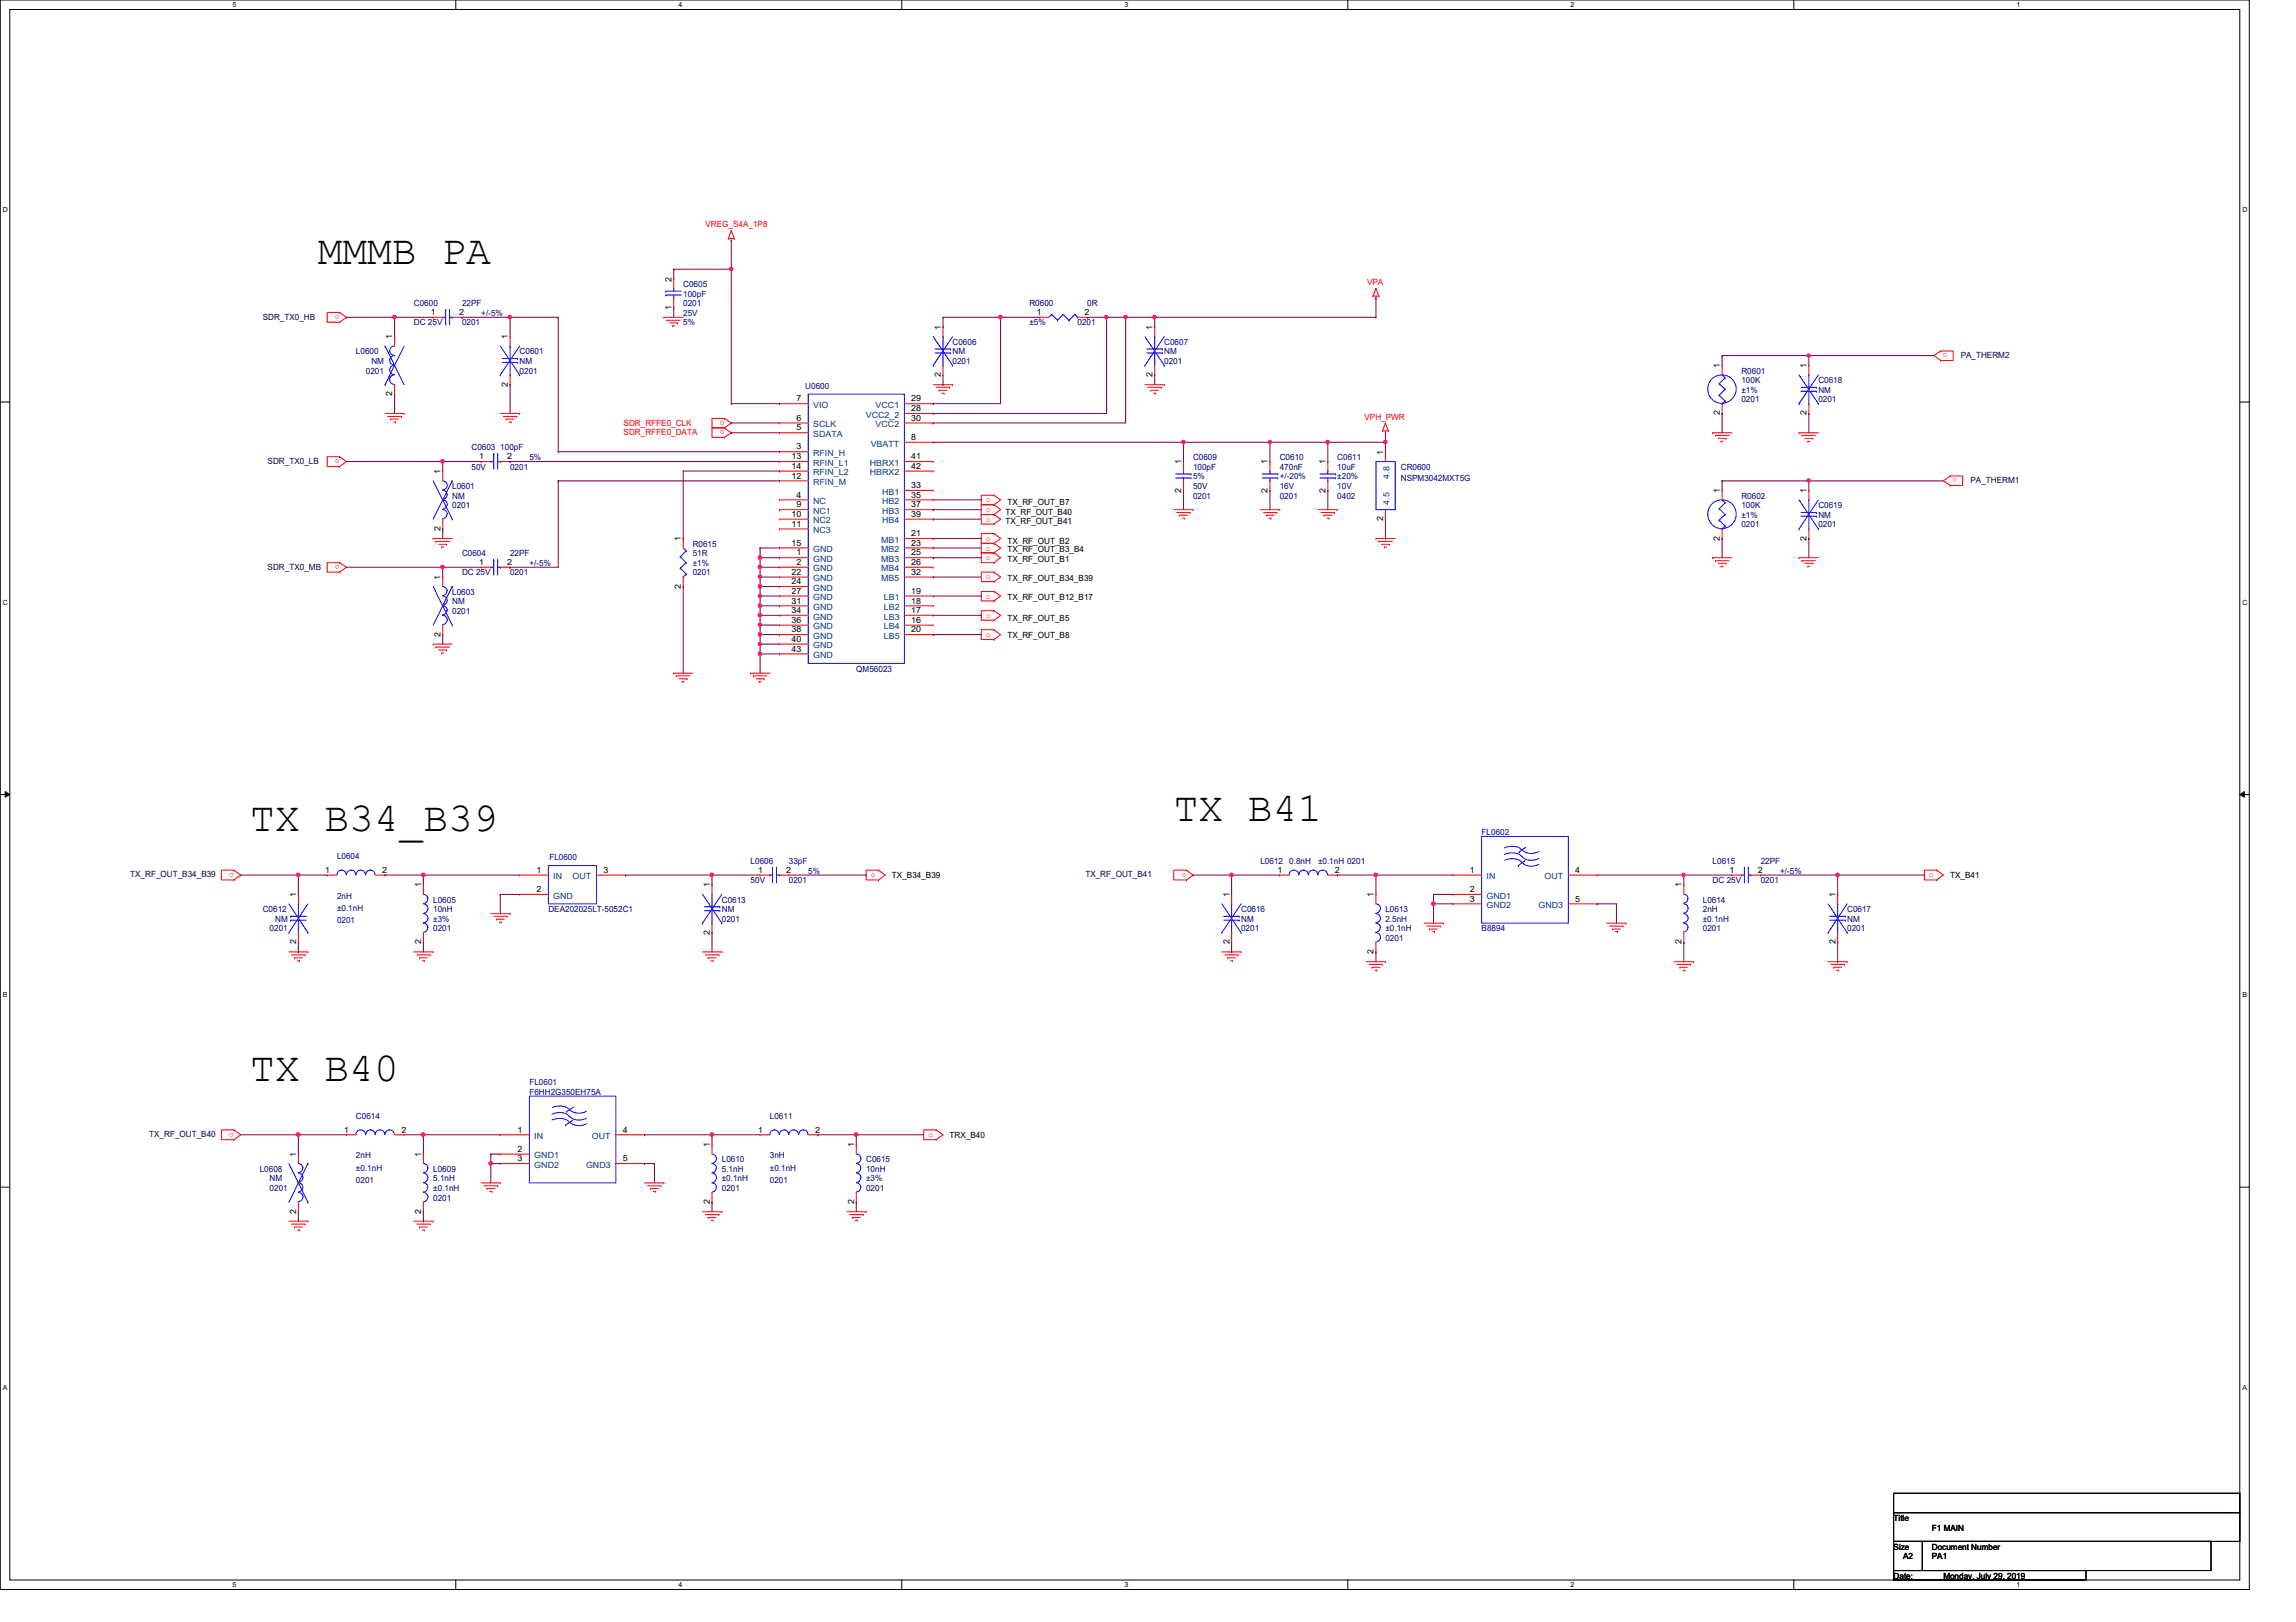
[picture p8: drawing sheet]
<svg xmlns="http://www.w3.org/2000/svg" width="297mm" height="210mm" viewBox="0 0 297 210" stroke-linecap="round" stroke-linejoin="round" font-family="sans-serif">
<defs><g id="words">
<g font-size="5.3">
<text x="41.1" y="34.1">MMMB PA</text>
<text x="32.4" y="107.6">TX B34_B39</text>
<text x="151.8" y="106.3">TX B41</text>
<text x="32.4" y="139.9">TX B40</text>
</g>
<g font-size="1.1" fill="#f00">
<text x="91.3" y="29.4">VREG_S4A_1P8</text>
<text x="43.9" y="40.8" transform="rotate(180 43.9 40.8)">o</text>
<text x="176.9" y="36.9">VPA</text>
<text x="251.9" y="45.7" transform="rotate(180 251.9 45.7)">o</text>
<text x="43.9" y="59.4" transform="rotate(180 43.9 59.4)">o</text>
<text x="80.7" y="55.1">SDR_RFFE0_CLK</text>
<text x="80.7" y="56.3">SDR_RFFE0_DATA</text>
<text x="93.7" y="54.4" transform="rotate(180 93.7 54.4)">o</text>
<text x="93.7" y="55.7" transform="rotate(180 93.7 55.7)">o</text>
<text x="176.5" y="54.3">VPH_PWR</text>
<text x="127.6" y="65">o</text>
<text x="253.2" y="61.9" transform="rotate(180 253.2 61.9)">o</text>
<text x="127.6" y="66.3">o</text>
<text x="127.6" y="67.5">o</text>
<text x="127.6" y="70">o</text>
<text x="127.6" y="71.2">o</text>
<text x="43.9" y="73.1" transform="rotate(180 43.9 73.1)">o</text>
<text x="127.6" y="72.5">o</text>
<text x="127.6" y="75">o</text>
<text x="127.6" y="77.5">o</text>
<text x="127.6" y="80">o</text>
<text x="127.6" y="82.4">o</text>
<text x="30.3" y="112.9" transform="rotate(180 30.3 112.9)">o</text>
<text x="112.6" y="113.5">o</text>
<text x="153.5" y="112.9" transform="rotate(180 153.5 112.9)">o</text>
<text x="249.6" y="113.5">o</text>
<text x="30.3" y="146.6" transform="rotate(180 30.3 146.6)">o</text>
<text x="120.1" y="147.2">o</text>
</g>
<g font-size="1.1" fill="#000040">
<text x="34" y="41.4">SDR_TX0_HB</text>
<text x="253.7" y="46.4">PA_THERM2</text>
<text x="34.6" y="60">SDR_TX0_LB</text>
<text x="254.9" y="62.5">PA_THERM1</text>
<text x="34.6" y="73.7">SDR_TX0_MB</text>
<text x="16.8" y="113.5">TX_RF_OUT_B34_B39</text>
<text x="140.4" y="113.5">TX_RF_OUT_B41</text>
<text x="19.3" y="147.2">TX_RF_OUT_B40</text>
</g>
<g font-size="1.1" fill="#00007f">
<text x="53.5" y="39.6">C0600</text>
<text x="59.8" y="39.6">22PF</text>
<text x="62.3" y="40.9">+/-5%</text>
<text x="88.4" y="37.1">C0605</text>
<text x="88.4" y="38.4">100pF</text>
<text x="88.4" y="39.6">0201</text>
<text x="88.4" y="40.9">25V</text>
<text x="133.2" y="39.6">R0600</text>
<text x="140.7" y="39.6">0R</text>
<text x="46.1" y="45.8">L0600</text>
<text x="48" y="47.1">NM</text>
<text x="53.5" y="42.1">DC 25V</text>
<text x="59.8" y="42.1">0201</text>
<text x="67.2" y="45.8">C0601</text>
<text x="67.2" y="47.1">NM</text>
<text x="88.4" y="42.1">5%</text>
<text x="123.2" y="44.6">C0606</text>
<text x="123.2" y="45.8">NM</text>
<text x="123.2" y="47.1">0201</text>
<text x="133.2" y="42.1">±5%</text>
<text x="139.4" y="42.1">0201</text>
<text x="150.6" y="44.6">C0607</text>
<text x="150.6" y="45.8">NM</text>
<text x="150.6" y="47.1">0201</text>
<text x="47.3" y="48.3">0201</text>
<text x="67.2" y="48.3">0201</text>
<text x="104.2" y="50.3">U0600</text>
<text x="225.3" y="48.3">R0601</text>
<text x="225.3" y="49.6">100K</text>
<text x="225.3" y="50.8">±1%</text>
<text x="225.3" y="52.1">0201</text>
<text x="235.2" y="49.6">C0618</text>
<text x="235.2" y="50.8">NM</text>
<text x="235.2" y="52.1">0201</text>
<text x="61" y="58.3">C0603 100pF</text>
<text x="68.5" y="59.5">5%</text>
<text x="154.3" y="59.5">C0609</text>
<text x="165.6" y="59.5">C0610</text>
<text x="173" y="59.5">C0611</text>
<text x="58.5" y="63.3">L0601</text>
<text x="58.5" y="64.5">NM</text>
<text x="58.5" y="65.7">0201</text>
<text x="61" y="60.8">50V</text>
<text x="66" y="60.8">0201</text>
<text x="154.3" y="60.8">100pF</text>
<text x="154.3" y="64.5">0201</text>
<text x="154.3" y="63.3">50V</text>
<text x="154.3" y="62">5%</text>
<text x="165.6" y="60.8">470nF</text>
<text x="165.6" y="64.5">0201</text>
<text x="165.6" y="63.3">16V</text>
<text x="165.6" y="62">+/-20%</text>
<text x="173" y="60.8">10uF</text>
<text x="173" y="64.5">0402</text>
<text x="173" y="63.3">10V</text>
<text x="173" y="62">±20%</text>
<text x="181.2" y="60.8">CR0600</text>
<text x="181.2" y="62.3">NSPM3042MXT5G</text>
<text x="225.3" y="64.5">R0602</text>
<text x="225.3" y="65.7">100K</text>
<text x="235.2" y="65.7">C0619</text>
<text x="59.8" y="72">C0604</text>
<text x="66" y="72">22PF</text>
<text x="89.6" y="70.7">R0615</text>
<text x="89.6" y="72">51R</text>
<text x="225.3" y="67">±1%</text>
<text x="225.3" y="68.2">0201</text>
<text x="235.2" y="67">NM</text>
<text x="235.2" y="68.2">0201</text>
<text x="58.5" y="77">L0603</text>
<text x="59.8" y="74.5">DC 25V</text>
<text x="66" y="74.5">0201</text>
<text x="68.5" y="73.2">+/-5%</text>
<text x="89.6" y="73.2">±1%</text>
<text x="89.6" y="74.5">0201</text>
<text x="58.5" y="78.2">NM</text>
<text x="58.5" y="79.5">0201</text>
<text x="110.8" y="86.9">QM56023</text>
<text x="43.6" y="111.2">L0604</text>
<text x="71.1" y="111.3">FL0600</text>
<text x="97.1" y="111.8">L0606</text>
<text x="102.1" y="111.8">33pF</text>
<text x="104.6" y="113.1">5%</text>
<text x="163.1" y="111.8">L0612</text>
<text x="166.8" y="111.8">0.8nH</text>
<text x="170.5" y="111.8">±0.1nH 0201</text>
<text x="191.7" y="108.1">FL0602</text>
<text x="221.6" y="111.8">L0615</text>
<text x="227.8" y="111.8">22PF</text>
<text x="230.3" y="113.1">+/-5%</text>
<text x="34" y="118">C0612</text>
<text x="35.6" y="119.3">NM</text>
<text x="43.6" y="116.3">2nH</text>
<text x="43.6" y="117.9">±0.1nH</text>
<text x="43.6" y="119.5">0201</text>
<text x="56" y="116.8">L0605</text>
<text x="56" y="118">10nH</text>
<text x="56" y="119.3">±3%</text>
<text x="70.9" y="118">DEA202025LT-5052C1</text>
<text x="93.4" y="116.8">C0613</text>
<text x="93.4" y="118">NM</text>
<text x="93.4" y="119.3">0201</text>
<text x="97.1" y="114.3">50V</text>
<text x="102.1" y="114.3">0201</text>
<text x="160.6" y="118">C0616</text>
<text x="160.6" y="119.3">NM</text>
<text x="179.2" y="118">L0613</text>
<text x="179.2" y="119.3">2.5nH</text>
<text x="220.3" y="116.8">L0614</text>
<text x="220.3" y="118">2nH</text>
<text x="220.3" y="119.3">±0.1nH</text>
<text x="221.6" y="114.3">DC 25V</text>
<text x="227.8" y="114.3">0201</text>
<text x="239" y="118">C0617</text>
<text x="239" y="119.3">NM</text>
<text x="34.9" y="120.5">0201</text>
<text x="56" y="120.5">0201</text>
<text x="160.6" y="120.5">0201</text>
<text x="179.2" y="120.5">±0.1nH</text>
<text x="179.2" y="121.8">0201</text>
<text x="191.7" y="120.5">B8894</text>
<text x="220.3" y="120.5">0201</text>
<text x="239" y="120.5">0201</text>
<text x="68.5" y="140.4">FL0601</text>
<text x="68.5" y="141.7">F6HH2G350EH75A</text>
<text x="46.1" y="144.8">C0614</text>
<text x="46.1" y="149.9">2nH</text>
<text x="99.6" y="144.8">L0611</text>
<text x="99.6" y="149.9">3nH</text>
<text x="33.6" y="151.6">L0608</text>
<text x="34.9" y="152.9">NM</text>
<text x="34.9" y="154.1">0201</text>
<text x="46.1" y="151.5">±0.1nH</text>
<text x="46.1" y="153.1">0201</text>
<text x="56" y="151.6">L0609</text>
<text x="56" y="152.9">5.1nH</text>
<text x="56" y="154.1">±0.1nH</text>
<text x="56" y="155.4">0201</text>
<text x="93.4" y="150.4">L0610</text>
<text x="93.4" y="151.6">5.1nH</text>
<text x="93.4" y="152.9">±0.1nH</text>
<text x="93.4" y="154.1">0201</text>
<text x="99.6" y="151.5">±0.1nH</text>
<text x="99.6" y="153.1">0201</text>
<text x="112.1" y="150.4">C0615</text>
<text x="112.1" y="151.6">10nH</text>
<text x="112.1" y="152.9">±3%</text>
<text x="112.1" y="154.1">0201</text>
</g>
<g font-size="1.1">
<text x="55.7" y="40.8">1</text>
<text x="59.4" y="40.8">2</text>
<text x="86.9" y="40.1" transform="rotate(-90 86.9 40.1)">1</text>
<text x="86.9" y="36.4" transform="rotate(-90 86.9 36.4)">2</text>
<text x="134.2" y="40.8">1</text>
<text x="140.3" y="40.8">2</text>
<text x="50.8" y="43.9" transform="rotate(-90 50.8 43.9)">1</text>
<text x="65.7" y="43.9" transform="rotate(-90 65.7 43.9)">1</text>
<text x="121.7" y="42.7" transform="rotate(-90 121.7 42.7)">1</text>
<text x="149.1" y="42.7" transform="rotate(-90 149.1 42.7)">1</text>
<text x="222.5" y="47.6" transform="rotate(-90 222.5 47.6)">1</text>
<text x="233.7" y="47.6" transform="rotate(-90 233.7 47.6)">1</text>
<text x="50.8" y="51.3" transform="rotate(-90 50.8 51.3)">2</text>
<text x="65.7" y="50" transform="rotate(-90 65.7 50)">2</text>
<text x="103" y="51.9">7</text>
<text x="117.9" y="53.2">28</text>
<text x="117.9" y="51.9">29</text>
<text x="121.7" y="48.8" transform="rotate(-90 121.7 48.8)">2</text>
<text x="149.1" y="48.8" transform="rotate(-90 149.1 48.8)">2</text>
<text x="222.5" y="53.8" transform="rotate(-90 222.5 53.8)">2</text>
<text x="233.7" y="53.8" transform="rotate(-90 233.7 53.8)">2</text>
<text x="62" y="59.4">1</text>
<text x="65.6" y="59.4">2</text>
<text x="102.4" y="59.4">13</text>
<text x="103" y="58.2">3</text>
<text x="103" y="55.7">5</text>
<text x="103" y="54.4">6</text>
<text x="117.9" y="56.9">8</text>
<text x="117.9" y="59.4">41</text>
<text x="117.9" y="54.4">30</text>
<text x="178.9" y="58.8" transform="rotate(-90 178.9 58.8)">1</text>
<text x="57" y="61.3" transform="rotate(-90 57 61.3)">1</text>
<text x="102.4" y="60.7">14</text>
<text x="102.4" y="61.9">12</text>
<text x="103" y="64.4">4</text>
<text x="103" y="65.7">9</text>
<text x="117.9" y="63.2">33</text>
<text x="117.9" y="64.4">35</text>
<text x="117.9" y="65.7">37</text>
<text x="117.9" y="60.7">42</text>
<text x="130.3" y="65.4">TX_RF_OUT_B7</text>
<text x="152.8" y="63.8" transform="rotate(-90 152.8 63.8)">2</text>
<text x="152.8" y="60.1" transform="rotate(-90 152.8 60.1)">1</text>
<text x="164" y="63.8" transform="rotate(-90 164 63.8)">2</text>
<text x="164" y="60.1" transform="rotate(-90 164 60.1)">1</text>
<text x="171.5" y="63.8" transform="rotate(-90 171.5 63.8)">2</text>
<text x="171.5" y="60.1" transform="rotate(-90 171.5 60.1)">1</text>
<text x="222.5" y="63.8" transform="rotate(-90 222.5 63.8)">1</text>
<text x="233.7" y="63.8" transform="rotate(-90 233.7 63.8)">1</text>
<text x="57" y="68.7" transform="rotate(-90 57 68.7)">2</text>
<text x="88.1" y="70" transform="rotate(-90 88.1 70)">1</text>
<text x="102.4" y="70.6">15</text>
<text x="102.4" y="66.9">10</text>
<text x="102.4" y="68.2">11</text>
<text x="103" y="71.9">1</text>
<text x="117.9" y="66.9">39</text>
<text x="117.9" y="69.4">21</text>
<text x="117.9" y="70.6">23</text>
<text x="117.9" y="71.9">25</text>
<text x="130.1" y="66.6">TX_RF_OUT_B40</text>
<text x="130.1" y="67.9">TX_RF_OUT_B41</text>
<text x="130.3" y="70.4">TX_RF_OUT_B2</text>
<text x="130.3" y="71.4">TX_RF_OUT_B3_B4</text>
<text x="178.9" y="67.5" transform="rotate(-90 178.9 67.5)">2</text>
<text x="222.5" y="70" transform="rotate(-90 222.5 70)">2</text>
<text x="233.7" y="70" transform="rotate(-90 233.7 70)">2</text>
<text x="57" y="75" transform="rotate(-90 57 75)">1</text>
<text x="62" y="73.1">1</text>
<text x="65.6" y="73.1">2</text>
<text x="88.1" y="76.2" transform="rotate(-90 88.1 76.2)">2</text>
<text x="102.4" y="74.4">22</text>
<text x="102.4" y="75.6">24</text>
<text x="102.4" y="76.8">27</text>
<text x="103" y="73.1">2</text>
<text x="117.9" y="76.8">19</text>
<text x="117.9" y="73.1">26</text>
<text x="117.9" y="74.4">32</text>
<text x="130.3" y="72.7">TX_RF_OUT_B1</text>
<text x="130.3" y="75.2">TX_RF_OUT_B34_B39</text>
<text x="130.3" y="77.6">TX_RF_OUT_B12_B17</text>
<text x="57" y="82.4" transform="rotate(-90 57 82.4)">2</text>
<text x="102.4" y="78.1">31</text>
<text x="102.4" y="80.6">36</text>
<text x="102.4" y="81.8">38</text>
<text x="102.4" y="83.1">40</text>
<text x="102.4" y="79.3">34</text>
<text x="117.9" y="80.6">16</text>
<text x="117.9" y="79.3">17</text>
<text x="117.9" y="78.1">18</text>
<text x="117.9" y="81.8">20</text>
<text x="130.3" y="80.3">TX_RF_OUT_B5</text>
<text x="130.3" y="82.5">TX_RF_OUT_B8</text>
<text x="102.4" y="84.3">43</text>
<text x="42.1" y="112.9">1</text>
<text x="49.4" y="112.9">2</text>
<text x="69.4" y="112.9">1</text>
<text x="78.1" y="112.9">3</text>
<text x="98.1" y="112.9">1</text>
<text x="101.7" y="112.9">2</text>
<text x="115.4" y="113.7">TX_B34_B39</text>
<text x="165.3" y="112.9">1</text>
<text x="172.7" y="112.9">2</text>
<text x="190.2" y="112.9">1</text>
<text x="203.8" y="112.9">4</text>
<text x="223.8" y="112.9">1</text>
<text x="227.4" y="112.9">2</text>
<text x="252.3" y="113.7">TX_B41</text>
<text x="38.3" y="116.1" transform="rotate(-90 38.3 116.1)">1</text>
<text x="54.5" y="114.9" transform="rotate(-90 54.5 114.9)">1</text>
<text x="69.4" y="115.4">2</text>
<text x="91.8" y="114.9" transform="rotate(-90 91.8 114.9)">1</text>
<text x="159" y="116.1" transform="rotate(-90 159 116.1)">1</text>
<text x="177.7" y="116.1" transform="rotate(-90 177.7 116.1)">1</text>
<text x="190.2" y="116.7">3</text>
<text x="190.2" y="115.4">2</text>
<text x="203.8" y="116.7">5</text>
<text x="217.5" y="114.9" transform="rotate(-90 217.5 114.9)">1</text>
<text x="237.4" y="116.1" transform="rotate(-90 237.4 116.1)">1</text>
<text x="38.3" y="122.2" transform="rotate(-90 38.3 122.2)">2</text>
<text x="54.5" y="122.2" transform="rotate(-90 54.5 122.2)">2</text>
<text x="91.8" y="121" transform="rotate(-90 91.8 121)">2</text>
<text x="159" y="122.2" transform="rotate(-90 159 122.2)">2</text>
<text x="177.7" y="123.5" transform="rotate(-90 177.7 123.5)">2</text>
<text x="217.5" y="122.2" transform="rotate(-90 217.5 122.2)">2</text>
<text x="237.4" y="122.2" transform="rotate(-90 237.4 122.2)">2</text>
<text x="38.3" y="149.7" transform="rotate(-90 38.3 149.7)">1</text>
<text x="44.5" y="146.6">1</text>
<text x="51.9" y="146.6">2</text>
<text x="54.5" y="149.7" transform="rotate(-90 54.5 149.7)">1</text>
<text x="67" y="146.6">1</text>
<text x="67" y="149.1">2</text>
<text x="80.6" y="146.6">4</text>
<text x="91.8" y="148.5" transform="rotate(-90 91.8 148.5)">1</text>
<text x="98.1" y="146.6">1</text>
<text x="105.4" y="146.6">2</text>
<text x="110.5" y="148.5" transform="rotate(-90 110.5 148.5)">1</text>
<text x="122.8" y="147.3">TRX_B40</text>
<text x="67" y="150.3">3</text>
<text x="80.6" y="150.3">5</text>
<text x="91.8" y="155.8" transform="rotate(-90 91.8 155.8)">2</text>
<text x="110.5" y="155.8" transform="rotate(-90 110.5 155.8)">2</text>
<text x="38.3" y="157.1" transform="rotate(-90 38.3 157.1)">2</text>
<text x="54.5" y="157.1" transform="rotate(-90 54.5 157.1)">2</text>
<text x="245" y="196.8">Title</text>
<text x="245" y="200.5">Size</text>
<text x="246.2" y="201.8">A2</text>
<text x="249.9" y="200.5">Document Number</text>
<text x="249.9" y="201.8">PA1</text>
<text x="249.9" y="198.1">F1 MAIN</text>
<text x="245" y="204.3">Date:</text>
<text x="251.4" y="204.3">Monday, July 29, 2019</text>
</g>
<g font-size="1.1" fill="#00407f">
<text x="105.2" y="52.8">VIO</text>
<text x="113.3" y="52.8">VCC1</text>
<text x="105.2" y="59">RFIN_H</text>
<text x="105.2" y="56.6">SDATA</text>
<text x="105.2" y="55.3">SCLK</text>
<text x="112" y="54.1">VCC2_2</text>
<text x="112.6" y="57.8">VBATT</text>
<text x="113.3" y="55.3">VCC2</text>
<text x="105.2" y="61.5">RFIN_L2</text>
<text x="105.2" y="65.2">NC</text>
<text x="105.2" y="62.8">RFIN_M</text>
<text x="105.2" y="60.3">RFIN_L1</text>
<text x="112.5" y="60.3">HBRX1</text>
<text x="112.5" y="61.5">HBRX2</text>
<text x="114.1" y="64">HB1</text>
<text x="114.1" y="65.2">HB2</text>
<text x="179.7" y="65.3" transform="rotate(-90 179.7 65.3)">4.5</text>
<text x="179.7" y="62" transform="rotate(-90 179.7 62)">4.8</text>
<text x="105.2" y="71.5">GND</text>
<text x="105.2" y="66.5">NC1</text>
<text x="105.2" y="67.7">NC2</text>
<text x="105.2" y="69">NC3</text>
<text x="114" y="70.2">MB1</text>
<text x="114" y="71.5">MB2</text>
<text x="114.1" y="66.5">HB3</text>
<text x="114.1" y="67.7">HB4</text>
<text x="105.2" y="72.7">GND</text>
<text x="105.2" y="74">GND</text>
<text x="105.2" y="75.2">GND</text>
<text x="105.2" y="76.5">GND</text>
<text x="105.2" y="77.7">GND</text>
<text x="114" y="74">MB4</text>
<text x="114" y="72.7">MB3</text>
<text x="114" y="75.2">MB5</text>
<text x="114.3" y="77.7">LB1</text>
<text x="105.2" y="79">GND</text>
<text x="105.2" y="81.4">GND</text>
<text x="105.2" y="82.7">GND</text>
<text x="105.2" y="83.9">GND</text>
<text x="105.2" y="80.2">GND</text>
<text x="114.3" y="81.4">LB4</text>
<text x="114.3" y="80.2">LB3</text>
<text x="114.3" y="79">LB2</text>
<text x="114.3" y="82.7">LB5</text>
<text x="105.2" y="85.2">GND</text>
<text x="71.6" y="113.8">IN</text>
<text x="74.1" y="113.8">OUT</text>
<text x="192.3" y="113.8">IN</text>
<text x="199.8" y="113.8">OUT</text>
<text x="71.6" y="116.3">GND</text>
<text x="192.3" y="117.5">GND2</text>
<text x="192.3" y="116.3">GND1</text>
<text x="199" y="117.5">GND3</text>
<text x="69.1" y="147.4">IN</text>
<text x="69.1" y="149.9">GND1</text>
<text x="76.6" y="147.4">OUT</text>
<text x="69.1" y="151.1">GND2</text>
<text x="75.8" y="151.1">GND3</text>
</g>
<g font-size=".9">
<text x="30.1" y=".9">5</text>
<text x="87.8" y=".9">4</text>
<text x="145.5" y=".9">3</text>
<text x="203.2" y=".9">2</text>
<text x="260.9" y=".9">1</text>
<text x=".4" y="27.4">D</text>
<text x="290.1" y="27.4">D</text>
<text x=".4" y="78.2">C</text>
<text x="290.1" y="78.2">C</text>
<text x=".4" y="129">B</text>
<text x="290.1" y="129">B</text>
<text x=".4" y="179.8">A</text>
<text x="290.1" y="179.8">A</text>
<text x="30.1" y="205.4">5</text>
<text x="87.8" y="205.4">4</text>
<text x="145.5" y="205.4">3</text>
<text x="203.2" y="205.4">2</text>
<text x="260.9" y="205.4">1</text>
</g>
</g></defs>
<path d="M0 0h291v205.7h-291zM1.3 1.2h288.5v203.3h-288.5z" fill="none" stroke="#000" stroke-width=".13"/>
<g fill="#fff">
<path d="M30.1 .1h.5v1h-.5z"/>
<path d="M30.1 204.6h.5v1h-.5z"/>
</g>
<path d="M59 0v1.2M59 204.5v1.2" fill="none" stroke="#000" stroke-width=".13"/>
<g fill="#fff">
<path d="M87.8 .1h.5v1h-.5z"/>
<path d="M87.8 204.6h.5v1h-.5z"/>
</g>
<path d="M116.7 0v1.2M116.7 204.5v1.2" fill="none" stroke="#000" stroke-width=".13"/>
<g fill="#fff">
<path d="M145.5 .1h.5v1h-.5z"/>
<path d="M145.5 204.6h.5v1h-.5z"/>
</g>
<path d="M174.4 0v1.2M174.4 204.5v1.2" fill="none" stroke="#000" stroke-width=".13"/>
<g fill="#fff">
<path d="M203.2 .1h.5v1h-.5z"/>
<path d="M203.2 204.6h.5v1h-.5z"/>
</g>
<path d="M232.1 0v1.2M232.1 204.5v1.2" fill="none" stroke="#000" stroke-width=".13"/>
<g fill="#fff">
<path d="M260.9 .1h.5v1h-.5z"/>
<path d="M260.9 204.6h.5v1h-.5z"/>
<path d="M.4 26.6h.6v1h-.6z"/>
<path d="M290.1 26.6h.6v1h-.6z"/>
<path d="M.4 77.4h.6v1h-.6z"/>
<path d="M290.1 77.4h.6v1h-.6z"/>
</g>
<path d="M0 52h1.3M289.8 52h1.2" fill="none" stroke="#000" stroke-width=".13"/>
<g fill="#fff">
<path d="M.4 128.2h.6v1h-.6z"/>
<path d="M290.1 128.2h.6v1h-.6z"/>
</g>
<path d="M0 102.8h1.3M.7 102.4l.6 .4-.6 .4zM289.8 102.8l.6-.4v.8zM289.8 102.8h1.2" fill="none" stroke="#000" stroke-width=".13"/>
<path d="M.7 102.4l.6 .4-.6 .4zM289.8 102.8l.6-.4v.8z" fill="#000"/>
<g fill="#fff">
<path d="M.4 179h.5v1h-.5z"/>
<path d="M290.1 179h.6v1h-.6z"/>
</g>
<path d="M0 153.6h1.3M289.8 153.6h1.2M245 193.3h44.8v2.4h-44.8zM245 195.7h44.8v3.8h-44.8zM245 199.5h3.7v3.7h-3.7zM248.7 199.5h37.3v3.7h-37.3zM245 203.2h24.9v1.3h-24.9z" fill="none" stroke="#000" stroke-width=".13"/>
<g fill="none" stroke="#f00" stroke-width=".13">
<path d="M87.2 39.8h.1M87.2 36.1h.1M87.2 36.1v1.2M87.2 38.6v1.2M94.2 30.9h.1M94.2 30.9h.8M94.6 31.1h.1M94.6 29.8h.1M94.6 30.9v.2M94.6 29.8l.4 1.1M94.6 29.8l-.4 1.1M95 30.9h.1"/>
<path d="M177.6 38.3h.1M177.6 38.3h.8M178 38.6h.1M178 37.3h.1M178 38.3v.3M178 37.3l.4 1M178 37.3l-.4 1M178.4 38.3h.1M43.9 41.7h.1M43.9 40.4h.1M43.9 40.4h-1.6v1.3h1.6M43.9 59.1h.1"/>
<path d="M43.9 59.1h-1.6v1.3h1.6M43.9 40.4l.9 .7-.9 .6M43.9 59.1l.9 .6-.9 .7M49.8 53.5h2.5M50.2 53.9h1.7M50.5 54.2h.1M50.5 54.2h1.1M50.9 54.6h.3M51.1 43.6h.1M51.1 51h.1M51.1 43.6v1.2M51.1 49.8v1.2"/>
<path d="M51.2 54.6h.1M51.9 53.9h.1M52.3 53.5h.1M56 41.1h.1M56 41.1h1.3M58.5 41.1h1.3M59.8 41.1h.1M62.3 59.7h.1M62.3 59.7h1.2M64.7 53.5h2.5M64.7 59.7h1.3M65.1 53.9h1.7"/>
<path d="M65.5 54.2h.1M65.5 54.2h1M65.9 54.6h.2M66 43.6h.1M66 49.8h.1M66 59.7h.1M66 43.6v1.2M66 48.5v1.3M66.1 54.6h.1M66.8 53.9h.1M67.2 53.5h.1M85.9 41.1h.1"/>
<path d="M85.9 41.1h2.5M86.3 41.4h.1M86.3 41.4h1.7M86.7 41.8h.9M87 42.2h.1M87 42.2h.3M87.6 41.8h.1M93.7 55.4h.1M93.7 54.1h.1M93.7 54.1h-1.6v1.3h1.6M93.7 56.6h.1M93.7 55.4h-1.6v1.2h1.6"/>
<path d="M93.7 54.1l.9 .6-.9 .7M93.7 55.4l.9 .6-.9 .6M100.8 58.5h.1M100.8 56h.1M100.8 54.7h.1M100.8 52.2h.1M100.8 59.7h.1M100.8 56h3.8M100.8 59.7h3.8M100.8 58.5h3.8M100.8 54.7h3.8M100.8 52.2h3.8"/>
<path d="M117 53.5h3.7M117 59.7h3.7M117 54.7h3.7M117 52.2h3.7M117 57.2h3.7M120.7 59.7h.1M120.7 57.2h.1M120.7 52.2h.1M120.7 53.5h.1M120.7 54.7h.1M120.7 49.8h2.5M121.1 50.1h1.7"/>
<path d="M121.5 50.5h.1M121.5 50.5h1M121.9 50.9h.2M122 42.3h.1M122 48.5h.1M122 42.3v1.3M122 47.3v1.2M122.1 50.9h.1M122.8 50.1h.1M123.2 49.8h.1M134.4 41.1h.1M134.4 41.1h1.3"/>
<path d="M139.4 41.1h1.3M140.7 41.1h.1M148.1 49.8h2.5M148.5 50.1h1.7M148.9 50.5h.1M148.9 50.5h1M149.3 50.9h.2M149.4 42.3h.1M149.4 48.5h.1M149.4 42.3v1.3M149.4 47.3v1.2M149.5 50.9h.1"/>
<path d="M150.2 50.1h.1M150.6 49.8h.1M153.1 59.7h.1M153.1 59.7v1.3M164.3 59.7h.1M164.3 59.7v1.3M171.8 59.7h.1M171.8 59.7v1.3M178.9 55.8h.1M178.9 55.8h.7M179.2 56h.1M179.2 54.7h.1"/>
<path d="M179.2 58.5h.1M179.2 55.8v.2M179.2 58.5v1.2M179.2 54.7l.4 1.1M179.2 54.7l-.3 1.1M179.6 55.8h.1M221.6 56h.1M221.6 56h2.5M222 56.3h.1M222 56.3h1.7M222.3 56.7h1M222.7 57.1h.1"/>
<path d="M222.7 57.1h.2M222.8 47.3h.1M222.8 53.5h.1M222.8 47.3v1.2M222.8 52.2v1.3M223.3 56.7h.1M232.7 56h.1M232.7 56h2.5M233.1 56.3h.1M233.1 56.3h1.8M233.5 56.7h1M233.9 57.1h.1"/>
<path d="M233.9 57.1h.2M234 47.3h.1M234 53.5h.1M234 47.3v1.2M234 52.2v1.3M234.5 56.7h.1M251.1 46.7h.1M251.1 45.4h.1M251.1 45.4h1.6v1.3h-1.6M251.1 45.4l-.9 .6 .9 .7M43.9 74h.1M43.9 72.8h.1"/>
<path d="M43.9 72.8h-1.6v1.2h1.6M43.9 60.4h.1M43.9 72.8l.9 .6-.9 .6M56 69.7h.1M56 69.7h2.5M56.4 70.1h.1M56.4 70.1h1.8M56.8 70.4h1M57.1 70.8h.1M57.1 70.8h.3M57.3 74.7h.1M57.3 61h.1"/>
<path d="M57.3 68.5h.1M57.3 61v1.2M57.3 67.2v1.3M57.3 74.7v1.2M57.8 70.4h.1M62.3 73.4h.1M62.3 73.4h1.2M64.7 73.4h1.3M66 73.4h.1M88.4 69.7h.1M88.4 75.9h.1M88.4 69.7v1.2"/>
<path d="M88.4 74.7v1.2M100.8 72.2h.1M100.8 73.4h.1M100.8 61h.1M100.8 70.9h.1M100.8 74.7h.1M100.8 75.9h.1M100.8 77.1h.1M100.8 78.4h.1M100.8 64.7h.1M100.8 66h.1M100.8 67.2h.1"/>
<path d="M100.8 68.5h.1M100.8 62.2h.1M100.8 79.6h.1M100.8 66h3.8M100.8 72.2h3.8M100.8 73.4h3.8M100.8 61h3.8M100.8 70.9h3.8M100.8 74.7h3.8M100.8 75.9h3.8M100.8 77.1h3.8M100.8 78.4h3.8"/>
<path d="M100.8 64.7h3.8M100.8 67.2h3.8M100.8 68.5h3.8M100.8 62.2h3.8M100.8 79.6h3.8M117 69.7h3.7M117 66h3.7M117 72.2h3.7M117 73.4h3.7M117 61h3.7M117 70.9h3.7M117 74.7h3.7"/>
<path d="M117 77.1h3.7M117 78.4h3.7M117 64.7h3.7M117 67.2h3.7M117 79.6h3.7M117 63.5h3.7M120.7 79.6h.1M120.7 78.4h.1M120.7 77.1h.1M120.7 69.7h.1M120.7 73.4h.1M120.7 70.9h.1"/>
<path d="M120.7 72.2h.1M120.7 74.7h.1M120.7 63.5h.1M120.7 64.7h.1M120.7 66h.1M120.7 67.2h.1M120.7 61h.1M128.6 64.1h.1M128.6 65.3h.1M128.6 64.1h-1.6v1.2h1.6M128.6 66.6h.1M128.6 65.3h-1.6v1.3h1.6"/>
<path d="M128.6 67.8h.1M128.6 66.6h-1.6v1.2h1.6M128.6 69h.1M128.6 70.3h.1M128.6 69h-1.6v1.3h1.6M128.6 71.5h.1M128.6 70.3h-1.6v1.2h1.6M128.6 72.8h.1M128.6 71.5h-1.6v1.3h1.6M128.6 74h.1M128.6 75.3h.1M128.6 74h-1.6v1.3h1.6"/>
<path d="M128.6 76.5h.1M128.6 77.8h.1M128.6 76.5h-1.6v1.3h1.6M128.6 79h.1M128.6 79h-1.6v1.3h1.6M128.6 64.1l.9 .6-.9 .6M128.6 65.3l.9 .7-.9 .6M128.6 66.6l.9 .6-.9 .6M128.6 69l.9 .7-.9 .6M128.6 70.3l.9 .6-.9 .6M128.6 71.5l.9 .7-.9 .6M128.6 74l.9 .7-.9 .6"/>
<path d="M128.6 76.5l.9 .6-.9 .7M128.6 79l.9 .6-.9 .7M151.8 66h2.5M152.2 66.3h1.8M152.6 66.7h.1M152.6 66.7h1M153 67.1h.2M153.1 63.5h.1M153.1 62.2v1.3M153.2 67.1h.1M154 66.3h.1M154.3 66h.1"/>
<path d="M163.1 66h2.5M163.4 66.3h1.8M163.8 66.7h.1M163.8 66.7h1M164.2 67.1h.2M164.3 63.5h.1M164.3 62.2v1.3M164.4 67.1h.1M165.2 66.3h.1M165.6 66h.1M170.5 66h2.5M170.9 66.3h1.7"/>
<path d="M171.3 66.7h.1M171.3 66.7h1M171.7 67.1h.2M171.8 63.5h.1M171.8 62.2v1.3M171.9 67.1h.1M172.6 66.3h.1M173 66h.1M178 69.7h.1M178 69.7h2.5M178.4 70.1h.1M178.4 70.1h1.7"/>
<path d="M178.7 70.4h1M179.1 70.8h.1M179.1 70.8h.3M179.2 67.2h.1M179.2 66v1.2M179.7 70.4h.1M221.6 72.2h.1M221.6 72.2h2.5M222 72.6h.1M222 72.6h1.7M222.3 72.9h1M222.7 73.3h.1"/>
<path d="M222.7 73.3h.2M222.8 63.5h.1M222.8 69.7h.1M222.8 63.5v1.2M222.8 68.5v1.2M223.3 72.9h.1M232.7 72.2h.1M232.7 72.2h2.5M233.1 72.6h.1M233.1 72.6h1.8M233.5 72.9h1M233.9 73.3h.1"/>
<path d="M233.9 73.3h.2M234 63.5h.1M234 69.7h.1M234 63.5v1.2M234 68.5v1.2M234.5 72.9h.1M252.3 62.8h.1M252.3 61.6h.1M252.3 61.6h1.6v1.2h-1.6M252.3 61.6l-.9 .6 .9 .6M56 83.4h.1M56 83.4h2.5"/>
<path d="M56.4 83.7h.1M56.4 83.7h1.8M56.8 84.1h1M57.1 84.5h.1M57.1 84.5h.3M57.3 82.1h.1M57.3 80.9v1.2M57.8 84.1h.1M87.2 87.1h.1M87.2 87.1h2.4M87.5 87.5h.1M87.5 87.5h1.8"/>
<path d="M87.9 87.8h1M88.3 88.2h.1M88.3 88.2h.2M88.9 87.8h.1M97.1 87.1h.1M97.1 87.1h2.5M97.5 87.5h.1M97.5 87.5h1.7M97.8 87.8h1M98.2 88.2h.1M98.2 88.2h.3M98.8 87.8h.1"/>
<path d="M100.8 80.9h.1M100.8 82.1h.1M100.8 83.4h.1M100.8 84.6h.1M100.8 83.4h3.8M100.8 80.9h3.8M100.8 82.1h3.8M100.8 84.6h3.8M117 80.9h3.7M117 82.1h3.7M120.7 80.9h.1M120.7 82.1h.1"/>
<path d="M128.6 80.3h.1M128.6 81.5h.1M128.6 82.8h.1M128.6 81.5h-1.6v1.3h1.6M128.6 81.5l.9 .6-.9 .7M30.3 113.9h.1M30.3 112.6h.1M30.3 112.6h-1.6v1.3h1.6M30.3 112.6l.9 .6-.9 .7M38.6 115.7h.1M38.6 115.7v1.3M42.3 113.2h.1"/>
<path d="M42.3 113.2h1.3M48.6 113.2h1.2M49.8 113.2h.1M54.8 114.5h.1M54.8 114.5v1.2M63.5 118.2h2.5M63.9 118.6h1.7M64.3 119h.1M64.3 119h.9M64.6 119.3h.3M64.9 119.3h.1M65.6 118.6h.1"/>
<path d="M66 118.2h.1M67.2 113.2h.1M67.2 115.7h.1M67.2 113.2h3.7M67.2 115.7h3.7M77.2 113.2h3.7M80.9 113.2h.1M92.1 114.5h.1M92.1 114.5v1.2M92.1 119.5v1.2M98.3 113.2h.1M98.3 113.2h1.3"/>
<path d="M100.8 113.2h1.3M102.1 113.2h.1M113.7 112.6h.1M113.7 113.9h.1M113.7 112.6h-1.6v1.3h1.6M113.7 112.6l.8 .6-.8 .7M153.5 113.9h.1M153.5 112.6h.1M153.5 112.6h-1.7v1.3h1.7M153.5 112.6l.8 .6-.8 .7M159.3 115.7h.1M159.3 115.7v1.3"/>
<path d="M165.6 113.2h.1M165.6 113.2h1.2M171.8 113.2h1.2M173 113.2h.1M178 115.7h.1M178 115.7v1.3M184.2 119.5h2.5M184.6 119.8h1.7M186.3 119.8h.1M186.7 119.5h.1M188 113.2h.1M188 117h.1"/>
<path d="M188 115.7h.1M188 113.2h3.7M188 117h3.7M188 115.7h3.7M202.9 113.2h3.7M202.9 117h3.7M206.6 113.2h.1M206.6 117h.1M207.9 119.5h2.5M208.2 119.8h1.8M210 119.8h.1M210.4 119.5h.1"/>
<path d="M217.8 114.5h.1M217.8 114.5v1.2M224.1 113.2h.1M224.1 113.2h1.2M226.5 113.2h1.3M227.8 113.2h.1M237.7 115.7h.1M237.7 115.7v1.3M250.6 112.6h.1M250.6 113.9h.1M250.6 112.6h-1.6v1.3h1.6M250.6 112.6l.8 .6-.8 .7"/>
<path d="M37.4 123.2h2.4M37.7 123.6h1.8M38.1 124h.1M38.1 124h1M38.5 124.3h.2M38.6 122h.1M38.6 120.7v1.3M38.7 124.3h.1M39.5 123.6h.1M39.8 123.2h.1M53.5 123.2h2.5M53.9 123.6h1.8"/>
<path d="M54.3 124h.1M54.3 124h1M54.6 124.3h.3M54.8 122h.1M54.8 120.7v1.3M54.9 124.3h.1M55.7 123.6h.1M56 123.2h.1M90.9 123.2h2.5M91.3 123.6h1.7M91.6 124h.1M91.6 124h1"/>
<path d="M92 124.3h.2M92.1 120.7h.1M92.2 124.3h.1M93 123.6h.1M93.4 123.2h.1M158.1 123.2h2.5M158.5 123.6h1.7M158.8 124h.1M158.8 124h1M159.2 124.3h.3M159.3 122h.1M159.3 120.7v1.3"/>
<path d="M159.5 124.3h.1M160.2 123.6h.1M160.6 123.2h.1M176.7 124.5h2.5M177.1 124.8h1.8M177.5 125.2h.1M177.5 125.2h1M177.9 125.6h.2M178 123.2h.1M178 122v1.2M178.1 125.6h.1M178.9 124.8h.1"/>
<path d="M179.2 124.5h.1M185 120.2h.1M185 120.2h1M185.3 120.6h.3M185.6 120.6h.1M208.6 120.2h.1M208.6 120.2h1M209 120.6h.3M209.3 120.6h.1M216.6 124.5h2.5M217 124.8h1.7M217.3 125.2h.1"/>
<path d="M217.3 125.2h1M217.7 125.6h.3M217.8 122h.1M217.8 120.7v1.3M218 125.6h.1M218.7 124.8h.1M219.1 124.5h.1M236.5 124.5h2.5M236.9 124.8h1.7M237.2 125.2h.1M237.2 125.2h1M237.6 125.6h.3"/>
<path d="M237.7 122h.1M237.7 120.7v1.3M237.9 125.6h.1M238.6 124.8h.1M239 124.5h.1M30.3 147.5h.1M30.3 146.2h.1M30.3 146.2h-1.6v1.3h1.6M30.3 146.2l.9 .7-.9 .6M37.4 158h2.4M37.7 158.4h1.8M38.1 158.8h.1"/>
<path d="M38.1 158.8h1M38.5 159.2h.2M38.6 149.4h.1M38.6 156.8h.1M38.6 149.4v1.2M38.6 155.6v1.2M38.7 159.2h.1M39.5 158.4h.1M39.8 158h.1M44.8 146.9h.1M44.8 146.9h1.3M51.1 146.9h1.2"/>
<path d="M52.3 146.9h.1M53.5 158h2.5M53.9 158.4h1.8M54.3 158.8h.1M54.3 158.8h1M54.6 159.2h.3M54.8 149.4h.1M54.8 156.8h.1M54.8 149.4v1.2M54.8 155.6v1.2M54.9 159.2h.1M55.7 158.4h.1"/>
<path d="M56 158h.1M62.3 153.1h2.4M62.6 153.5h1.8M63 153.8h.1M63 153.8h1M63.4 154.2h.2M63.6 154.2h.1M64.4 153.5h.1M64.7 153.1h.1M64.7 146.9h.1M64.7 150.6h.1M64.7 149.4h.1"/>
<path d="M64.7 146.9h3.8M64.7 150.6h3.8M64.7 149.4h3.8M79.7 146.9h3.7M79.7 150.6h3.7M83.4 146.9h.1M83.4 150.6h.1M83.4 153.1h2.5M83.8 153.5h1.7M84.2 153.8h.1M84.2 153.8h1M84.5 154.2h.3"/>
<path d="M84.8 154.2h.1M85.5 153.5h.1M85.9 153.1h.1M90.9 156.8h2.5M91.3 157.2h1.7M91.6 157.6h.1M91.6 157.6h1M92 157.9h.2M92.1 148.1h.1M92.1 155.6h.1M92.1 148.1v1.3M92.1 154.3v1.3"/>
<path d="M92.2 157.9h.1M93 157.2h.1M93.4 156.8h.1M98.3 146.9h.1M98.3 146.9h1.3M104.6 146.9h1.2M105.8 146.9h.1M109.6 156.8h2.5M109.9 157.2h1.8M110.3 157.6h.1M110.3 157.6h1M110.7 157.9h.2"/>
<path d="M110.8 148.1h.1M110.8 155.6h.1M110.8 148.1v1.3M110.8 154.3v1.3M110.9 157.9h.1M111.7 157.2h.1M112.1 156.8h.1M121.1 146.2h.1M121.1 147.5h.1M121.1 146.2h-1.6v1.3h1.6M121.1 146.2l.9 .7-.9 .6"/>
</g>
<g fill="none" stroke="#00f" stroke-width=".13">
<path d="M86.1 38.2h.1M86.1 37.7h.1M86.1 38.2h2M86.1 37.7h2M87.2 38.6h.1M87.2 37.3h.1M87.2 37.3v.4M87.2 38.2v.4M49.8 44.8h.1M49.8 49.8h.1M49.8 44.8l2.5 5M51.1 44.8a.59 .59 0 0 0-.7 .6 .59 .59 0 0 0 .6 .6"/>
<path d="M51.1 46a.61 .61 0 0 0-.7 .6 .61 .61 0 0 0 .6 .6M51.1 47.3a.59 .59 0 0 0-.7 .6 .59 .59 0 0 0 .6 .6M51.1 48.5a.61 .61 0 0 0-.7 .6 .61 .61 0 0 0 .6 .6M52.3 44.8l-2.5 5M57.3 41.1h.1M57.3 41.1h.4M57.7 40h.1M57.7 40v2M58.2 40h.1M58.2 40v2M58.2 41.1h.3M58.5 41.1h.1"/>
<path d="M63.5 59.7h.1M63.5 59.7h.4M63.9 58.7h.1M63.9 58.7v2M64.4 58.7h.1M64.4 58.7v2M64.4 59.7h.3M64.7 48.5h.1M64.7 59.7h.1M64.7 44.8l2.5 3.7M65 46.4h2M65 46.9h2"/>
<path d="M66 44.8h.1M66 48.5h.1M66 44.8v1.6M66 46.9v1.6M67 46.4h.1M67 46.9h.1M67.2 48.5h.1M67.2 44.8l-2.5 3.7M104.6 51h12.4v34.9h-12.4zM120.7 47.3h.1M120.7 43.6l2.5 3.7M121 45.2h2"/>
<path d="M121 45.7h2M122 43.6h.1M122 47.3h.1M122 43.6v1.6M122 45.7v1.6M123 45.2h.1M123 45.7h.1M123.2 47.3h.1M123.2 43.6l-2.5 3.7M136.1 40.7h.1M136.1 40.7l-.4 .4M136.1 40.7l.7 .7"/>
<path d="M136.8 41.4h.1M137.5 40.7h.1M137.5 40.7l-.7 .7M137.5 40.7l.8 .7M138.3 41.4h.1M139.1 40.7h.1M139.1 40.7l-.8 .7M139.1 40.7l.3 .4M139.4 41.1h.1M148.1 47.3h.1M148.1 43.6l2.5 3.7M148.4 45.2h2"/>
<path d="M148.4 45.7h2M149.4 43.6h.1M149.4 47.3h.1M149.4 43.6v1.6M149.4 45.7v1.6M150.4 45.2h.1M150.4 45.7h.1M150.6 47.3h.1M150.6 43.6l-2.5 3.7M178 59.7h2.5v6.3h-2.5zM222.4 49.7h.1M222.4 51.1h.1"/>
<path d="M222.4 49.7l.8 .7M222.4 51.1l.8 .8M222.8 52.2h.1M222.8 48.5l.4 .4M223.2 48.9h.1M223.2 50.4h.1M223.2 51.9h.1M223.2 48.9l-.8 .8M223.2 50.4l-.8 .7M223.2 51.9l-.4 .3M232.7 52.2h.1M232.7 48.5l2.5 3.7"/>
<path d="M233 50.1h2M233 50.6h2M234 48.5h.1M234 52.2h.1M234 48.5v1.6M234 50.6v1.6M235 50.1h.1M235 50.6h.1M235.2 52.2h.1M235.2 48.5l-2.5 3.7M56 75.9l2.5 5M56 62.2l2.5 5"/>
<path d="M57.3 75.9a.58 .58 0 0 1 .6 .5 .58 .58 0 0 1-.4 .6l-.3 .1M57.3 77.1a.61 .61 0 0 1 .6 .7 .61 .61 0 0 1-.7 .6M57.3 78.4a.58 .58 0 0 1 .6 .5 .58 .58 0 0 1-.4 .6l-.3 .1M57.3 79.6a.61 .61 0 0 1 .6 .7 .61 .61 0 0 1-.7 .6M57.3 62.2a.59 .59 0 0 1 .6 .6 .59 .59 0 0 1-.7 .6M57.3 63.5a.58 .58 0 0 1 .6 .4 .58 .58 0 0 1-.4 .7h-.3M57.3 64.7a.61 .61 0 0 1 .6 .6 .61 .61 0 0 1-.7 .6M57.3 66a.58 .58 0 0 1 .6 .4 .58 .58 0 0 1-.4 .7h-.3M58.5 75.9h.1M58.5 62.2h.1M58.5 67.2h.1M58.5 75.9l-2.5 5"/>
<path d="M58.5 62.2l-2.5 5M63.5 73.4h.1M63.5 73.4h.4M63.9 72.4h.1M63.9 72.4v2M64.4 72.4h.1M64.4 72.4v2M64.4 73.4h.3M64.7 73.4h.1M88 72.1h.1M88 73.5h.1M88 72.1l.8 .7"/>
<path d="M88 73.5l.8 .8M88.4 74.7h.1M88.4 70.9l.4 .4M88.8 71.3h.1M88.8 72.8h.1M88.8 74.3h.1M88.8 71.3l-.8 .8M88.8 72.8l-.8 .7M88.8 74.3l-.4 .4M152.1 61.3h2M152.1 61.8h2M153.1 61h.1"/>
<path d="M153.1 62.2h.1M153.1 61v.3M153.1 61.8v.4M154.1 61.3h.1M154.1 61.8h.1M163.3 61.3h2M163.3 61.8h2M164.3 61h.1M164.3 62.2h.1M164.3 61v.3M164.3 61.8v.4M165.3 61.3h.1"/>
<path d="M165.3 61.8h.1M170.8 61.3h2M170.8 61.8h2M171.8 61h.1M171.8 62.2h.1M171.8 61v.3M171.8 61.8v.4M172.8 61.3h.1M172.8 61.8h.1M222.4 65.8h.1M222.4 67.3h.1M222.4 65.8l.8 .8"/>
<path d="M222.4 67.3l.8 .8M222.8 68.5h.1M222.8 64.7l.4 .4M223.2 65.1h.1M223.2 66.6h.1M223.2 68.1h.1M223.2 65.1l-.8 .7M223.2 66.6l-.8 .7M223.2 68.1l-.4 .4M232.7 68.5h.1M232.7 64.7l2.5 3.8M233 66.3h2"/>
<path d="M233 66.8h2M234 64.7h.1M234 68.5h.1M234 64.7v1.6M234 66.8v1.7M235 66.3h.1M235 66.8h.1M235.2 68.5h.1M235.2 64.7l-2.5 3.8M58.5 80.9h.1M37.4 117l2.4 3.7M37.6 118.6h.1"/>
<path d="M37.6 119.1h.1M37.6 118.6h2M37.6 119.1h2M38.6 117h.1M38.6 117v1.6M38.6 119.1v1.6M39.8 117l-2.4 3.7M44.8 113.2a.59 .59 0 0 0-.6-.6 .59 .59 0 0 0-.6 .6M46 113.2a.59 .59 0 0 0-.6-.6 .59 .59 0 0 0-.6 .6M47.3 113.2a.61 .61 0 0 0-.7-.6 .61 .61 0 0 0-.5 .6M48.5 113.2a.59 .59 0 0 0-.6-.6 .59 .59 0 0 0-.6 .6M54.8 115.7a.59 .59 0 0 1 .6 .5 .59 .59 0 0 1-.3 .6l-.3 .1"/>
<path d="M54.8 117a.61 .61 0 0 1 .6 .6 .61 .61 0 0 1-.6 .6M54.8 118.2a.59 .59 0 0 1 .6 .6 .59 .59 0 0 1-.6 .6M54.8 119.5a.59 .59 0 0 1 .6 .6 .59 .59 0 0 1-.6 .5M70.9 112h6.3v5h-6.3zM90.9 119.5h.1M90.9 115.7l2.5 3.8M91.1 117.3h2M91.1 117.9h2M92.1 115.7h.1M92.1 119.5h.1M92.1 115.7v1.6M92.1 117.9v1.6"/>
<path d="M93.1 117.3h.1M93.1 117.9h.1M93.4 119.5h.1M93.4 115.7l-2.5 3.8M99.6 113.2h.1M99.6 113.2h.3M99.9 112.2h.1M99.9 112.2v2.1M100.5 112.2h.1M100.5 112.2v2.1M100.5 113.2h.3M100.8 113.2h.1"/>
<path d="M158.1 117l2.5 3.7M158.3 118.6h2M158.3 119.1h2M159.3 117h.1M159.3 117v1.6M159.3 119.1v1.6M160.3 118.6h.1M160.3 119.1h.1M160.6 117l-2.5 3.7M168 113.2a.61 .61 0 0 0-.6-.6 .61 .61 0 0 0-.6 .6M169.2 113.2a.59 .59 0 0 0-.6-.6 .59 .59 0 0 0-.5 .6M170.5 113.2a.59 .59 0 0 0-.6-.6 .59 .59 0 0 0-.6 .6"/>
<path d="M171.7 113.2a.61 .61 0 0 0-.6-.6 .61 .61 0 0 0-.6 .6M178 117a.61 .61 0 0 1 .6 .6 .61 .61 0 0 1-.6 .6M178 118.2a.59 .59 0 0 1 .6 .7 .59 .59 0 0 1-.6 .5M178 119.5a.58 .58 0 0 1 .6 .4 .58 .58 0 0 1-.4 .7h-.2M191.7 108.2h11.2v11.3h-11.2zM194.6 109.7l.8-.2a1.58 1.58 0 0 1 1.4 .5M194.6 111.3l.8-.2a1.58 1.58 0 0 1 1.4 .5M194.6 110.6l.8-.2a1.57 1.57 0 0 1 1.4 .5M196.4 112h.1M196.6 110.2h.1M196.9 110.8a1.77 1.77 0 0 0 2.2 .3M196.9 111.6a1.77 1.77 0 0 0 2.2 .2"/>
<path d="M197 110a1.78 1.78 0 0 0 2.1 .2M197.3 111.4l-.9 .6M197.4 109.6l-.8 .6M217.8 115.7a.57 .57 0 0 1 .6 .6 .67 .67 0 0 1-.6 .6M217.8 117a.59 .59 0 0 1 .6 .6 .59 .59 0 0 1-.6 .6M217.8 118.2a.57 .57 0 0 1 .6 .6 .57 .57 0 0 1-.6 .6M217.8 119.5a.57 .57 0 0 1 .6 .6 .67 .67 0 0 1-.6 .5M225.3 113.2h.1M225.3 113.2h.4M225.7 112.2h.1M225.7 112.2v2.1M226.2 112.2h.1"/>
<path d="M226.2 113.2h.3M226.2 112.2v2.1M226.5 113.2h.1M236.5 117l2.5 3.7M236.7 118.6h2.1M236.7 119.1h2.1M237.7 117h.1M237.7 117v1.6M237.7 119.1v1.6M238.8 118.6h.1M238.8 119.1h.1M239 117l-2.5 3.7"/>
<path d="M37.4 120.7h.1M38.6 120.7h.1M39.8 120.7h.1M158.1 120.7h.1M159.3 120.7h.1M160.6 120.7h.1M178 120.7a.61 .61 0 0 1 .6 .6 .61 .61 0 0 1-.6 .6M236.5 120.7h.1M237.7 120.7h.1M239 120.7h.1M37.4 150.6l2.4 5M38.6 150.6a.58 .58 0 0 1 .6 .5 .58 .58 0 0 1-.4 .6l-.2 .1"/>
<path d="M38.6 151.8a.61 .61 0 0 1 .6 .6 .61 .61 0 0 1-.6 .6M38.6 153.1a.58 .58 0 0 1 .6 .5 .58 .58 0 0 1-.4 .6l-.2 .1M38.6 154.3a.61 .61 0 0 1 .6 .6 .61 .61 0 0 1-.6 .6M39.8 150.6h.1M39.8 155.6h.1M39.8 150.6l-2.4 5M47.3 146.8a.61 .61 0 0 0-.7-.6 .61 .61 0 0 0-.5 .7M48.5 146.8a.59 .59 0 0 0-.6-.6 .59 .59 0 0 0-.6 .7M49.8 146.8a.61 .61 0 0 0-.7-.6 .61 .61 0 0 0-.5 .7M51 146.8a.59 .59 0 0 0-.6-.6 .59 .59 0 0 0-.6 .7M54.8 150.6a.59 .59 0 0 1 .6 .4 .59 .59 0 0 1-.3 .7l-.3 .1M54.8 151.8a.61 .61 0 0 1 .6 .6 .61 .61 0 0 1-.6 .6"/>
<path d="M54.8 153.1a.59 .59 0 0 1 .6 .4 .59 .59 0 0 1-.3 .7l-.3 .1M54.8 154.3a.61 .61 0 0 1 .6 .6 .61 .61 0 0 1-.6 .6M68.5 141.9h11.2v11.2h-11.2zM71.4 144.9l.7-.1a1.58 1.58 0 0 1 1.5 .4M71.4 144.2l.7-.2a1.57 1.57 0 0 1 1.5 .5M71.5 143.3a1.96 1.96 0 0 1 2.1 .3M73.2 145.6h.1M73.3 143.8h.1M73.7 144.4a1.78 1.78 0 0 0 2.2 .3M73.7 143.6a1.78 1.78 0 0 0 2.2 .2M73.7 145.2a1.78 1.78 0 0 0 2.2 .2M74.1 145l-.9 .6"/>
<path d="M74.2 143.3l-.9 .5M92.1 149.4a.59 .59 0 0 1 .6 .5 .59 .59 0 0 1-.6 .6M92.1 150.6a.59 .59 0 0 1 .6 .4 .59 .59 0 0 1-.3 .7l-.3 .1M92.1 151.8a.61 .61 0 0 1 .6 .6 .61 .61 0 0 1-.6 .6M92.1 153.1a.59 .59 0 0 1 .6 .6 .59 .59 0 0 1-.6 .6M100.8 146.8a.59 .59 0 0 0-.6-.6 .59 .59 0 0 0-.6 .7M102 146.8a.59 .59 0 0 0-.6-.6 .59 .59 0 0 0-.6 .7M103.3 146.8a.61 .61 0 0 0-.6-.6 .61 .61 0 0 0-.6 .7M104.5 146.8a.59 .59 0 0 0-.6-.6 .59 .59 0 0 0-.6 .7M110.8 149.4a.59 .59 0 0 1 .6 .5 .59 .59 0 0 1-.6 .6M110.8 150.6a.59 .59 0 0 1 .6 .6 .59 .59 0 0 1-.6 .6M110.8 151.8a.61 .61 0 0 1 .6 .6 .61 .61 0 0 1-.6 .6"/>
<path d="M110.8 153.1a.59 .59 0 0 1 .6 .6 .59 .59 0 0 1-.6 .6"/>
<circle cx="222.8" cy="50.4" r="1.85"/>
<circle cx="222.8" cy="66.5" r="1.86"/>
</g>
<path d="M164.3 57.2h.1M164.3 57.2h7.5" fill="none" stroke="#7f0040" stroke-width=".13"/>
<path d="M171.6 57h.3l.1 .2-.1 .2h-.2h-.1z" fill-rule="evenodd" fill="#f0f"/>
<path d="M171.6 57h.3l.1 .2-.1 .2h-.2h-.1z" fill="none" stroke="#f0f" stroke-width=".13"/>
<path d="M164.1 57h.3l.1 .2-.1 .2h-.1h-.2z" fill-rule="evenodd" fill="#f0f"/>
<path d="M164.1 57h.3l.1 .2-.1 .2h-.1h-.2z" fill="none" stroke="#f0f" stroke-width=".13"/>
<path d="M145.6 41.1h3.8M149.4 41.1h.1" fill="none" stroke="#7f0040" stroke-width=".13"/>
<path d="M145.5 40.9h.3v.1v.2l-.2 .1-.1-.1z" fill-rule="evenodd" fill="#f0f"/>
<path d="M145.5 40.9h.3v.1v.2l-.2 .1-.1-.1z" fill="none" stroke="#f0f" stroke-width=".13"/>
<path d="M149.2 40.9h.3l.1 .1-.1 .2-.2 .1-.1-.1z" fill-rule="evenodd" fill="#f0f"/>
<path d="M149.2 40.9h.3l.1 .1-.1 .2-.2 .1-.1-.1z" fill="none" stroke="#f0f" stroke-width=".13"/>
<path d="M143.2 41.1h.1M143.2 41.1v12.4" fill="none" stroke="#7f0040" stroke-width=".13"/>
<path d="M143 40.9h.3v.1v.2l-.2 .1-.1-.1z" fill-rule="evenodd" fill="#f0f"/>
<path d="M143 40.9h.3v.1v.2l-.2 .1-.1-.1z" fill="none" stroke="#f0f" stroke-width=".13"/>
<g fill="none" stroke="#7f0040" stroke-width=".13">
<path d="M51.1 51h.1M51.1 41.1h.1M51.1 41.1h4.9M51.1 41.1v2.5M51.1 51v2.5M129.5 41.1h.1M129.5 41.1h4.9M140.7 41.1h.1M140.7 41.1h4.9M143.2 41.1h.1M149.4 41.1h28.6M153.1 57.2h.1"/>
<path d="M153.1 57.2h11.2M178 41.1h.1M72.2 62.2h.1M72.2 62.2h28.6M72.2 62.2v11.2M206.6 113.2h11.2M217.8 113.2h.1"/>
</g>
<path d="M50.9 40.9h.3l.1 .1-.1 .2-.2 .1-.1-.1z" fill-rule="evenodd" fill="#f0f"/>
<path d="M50.9 40.9h.3l.1 .1-.1 .2-.2 .1-.1-.1z" fill="none" stroke="#f0f" stroke-width=".13"/>
<path d="M44.8 41.1h.1M44.8 41.1h6.3M59.8 41.1h.1M59.8 41.1h6.2M66 49.8h.1M66 41.1h.1M66 41.1v2.5M66 49.8v3.7M72.2 41.1h.1M72.2 41.1v17.4" fill="none" stroke="#7f0040" stroke-width=".13"/>
<path d="M65.8 40.9h.3l.1 .1-.1 .2-.1 .1-.2-.1z" fill-rule="evenodd" fill="#f0f"/>
<path d="M65.8 40.9h.3l.1 .1-.1 .2-.1 .1-.2-.1z" fill="none" stroke="#f0f" stroke-width=".13"/>
<path d="M66 41.1h.1M66 41.1h6.2M72.2 58.5h.1M72.2 58.5h28.6M179.2 56h.1M179.2 56v1.2" fill="none" stroke="#7f0040" stroke-width=".13"/>
<path d="M179 57h.4v.2v.2h-.2h-.2z" fill-rule="evenodd" fill="#f0f"/>
<path d="M179 57h.4v.2v.2h-.2h-.2z" fill="none" stroke="#f0f" stroke-width=".13"/>
<path d="M44.8 73.4h12.5M57.3 73.4h.1" fill="none" stroke="#7f0040" stroke-width=".13"/>
<path d="M57.1 73.2h.3l.1 .2-.1 .1-.2 .1-.1-.1z" fill-rule="evenodd" fill="#f0f"/>
<path d="M57.1 73.2h.3l.1 .2-.1 .1-.2 .1-.1-.1z" fill="none" stroke="#f0f" stroke-width=".13"/>
<path d="M44.8 59.7h12.5M57.3 59.7h.1M66 59.7h.1M66 59.7h34.8M57.3 73.4h.1M57.3 73.4v1.3M57.3 73.4h5M66 73.4h.1M66 73.4h6.2M57.3 82.1h.1M57.3 82.1v1.3" fill="none" stroke="#7f0040" stroke-width=".13"/>
<path d="M57.1 59.5h.3l.1 .2-.1 .2h-.2h-.1z" fill-rule="evenodd" fill="#f0f"/>
<path d="M57.1 59.5h.3l.1 .2-.1 .2h-.2h-.1z" fill="none" stroke="#f0f" stroke-width=".13"/>
<g fill="none" stroke="#7f0040" stroke-width=".13">
<path d="M87.2 34.8h.1M87.2 39.8h.1M87.2 34.8v1.3M87.2 39.8v1.3M87.2 34.8h7.4M94.6 31.1h.1M94.6 34.8h.1M94.6 31.1v21.1M57.3 59.7h.1M57.3 59.7h5M57.3 59.7v1.3M94.6 52.2h.1"/>
<path d="M94.6 52.2h6.2M57.3 68.5h.1M57.3 68.5v1.2"/>
</g>
<path d="M94.4 34.6h.3l.1 .2-.1 .2-.1 .1-.2-.1z" fill-rule="evenodd" fill="#f0f"/>
<path d="M94.4 34.6h.3l.1 .2-.1 .2-.1 .1-.2-.1z" fill="none" stroke="#f0f" stroke-width=".13"/>
<path d="M94.6 54.7h.1M94.6 56h.1M94.6 54.7h6.2M94.6 56h6.2M98.3 74.7h.1M98.3 75.9h.1M98.3 74.7v1.2M98.3 74.7h2.5M98.3 75.9h2.5" fill="none" stroke="#7f0040" stroke-width=".13"/>
<path d="M98.1 75.7h.4v.2v.1l-.2 .1-.2-.1z" fill-rule="evenodd" fill="#f0f"/>
<path d="M98.1 75.7h.4v.2v.1l-.2 .1-.2-.1z" fill="none" stroke="#f0f" stroke-width=".13"/>
<path d="M98.3 75.9h.1M98.3 77.1h.1M98.3 75.9v2.5M98.3 77.1h2.5" fill="none" stroke="#7f0040" stroke-width=".13"/>
<path d="M98.1 78.2h.4v.2v.1l-.2 .1-.2-.1z" fill-rule="evenodd" fill="#f0f"/>
<path d="M98.1 78.2h.4v.2v.1l-.2 .1-.2-.1z" fill="none" stroke="#f0f" stroke-width=".13"/>
<path d="M98.1 77h.4v.1v.2h-.2h-.2z" fill-rule="evenodd" fill="#f0f"/>
<path d="M98.1 77h.4v.1v.2h-.2h-.2z" fill="none" stroke="#f0f" stroke-width=".13"/>
<path d="M98.3 78.4h.1M98.3 79.6h.1M98.3 78.4h2.5M98.3 78.4v1.2M98.3 79.6h2.5" fill="none" stroke="#7f0040" stroke-width=".13"/>
<path d="M98.1 79.4h.4v.2v.2h-.2h-.2z" fill-rule="evenodd" fill="#f0f"/>
<path d="M98.1 79.4h.4v.2v.2h-.2h-.2z" fill="none" stroke="#f0f" stroke-width=".13"/>
<path d="M98.3 79.6h.1M98.3 79.6v2.5M98.3 80.9h.1M98.3 80.9h2.5" fill="none" stroke="#7f0040" stroke-width=".13"/>
<path d="M98.1 81.9h.4v.2v.2h-.2h-.2z" fill-rule="evenodd" fill="#f0f"/>
<path d="M98.1 81.9h.4v.2v.2h-.2h-.2z" fill="none" stroke="#f0f" stroke-width=".13"/>
<path d="M98.1 80.7h.4v.2v.1l-.2 .1-.2-.1z" fill-rule="evenodd" fill="#f0f"/>
<path d="M98.1 80.7h.4v.2v.1l-.2 .1-.2-.1z" fill="none" stroke="#f0f" stroke-width=".13"/>
<path d="M98.3 82.1h.1M98.3 83.4h.1M98.3 82.1h2.5M98.3 82.1v1.3M98.3 83.4h2.5" fill="none" stroke="#7f0040" stroke-width=".13"/>
<path d="M98.1 83.2h.4v.2v.1l-.2 .1-.2-.1z" fill-rule="evenodd" fill="#f0f"/>
<path d="M98.1 83.2h.4v.2v.1l-.2 .1-.2-.1z" fill="none" stroke="#f0f" stroke-width=".13"/>
<path d="M98.3 83.4h.1M98.3 84.6h.1M98.3 83.4v1.2M98.3 84.6h2.5" fill="none" stroke="#7f0040" stroke-width=".13"/>
<path d="M98.1 84.4h.4v.2v.2h-.2h-.2z" fill-rule="evenodd" fill="#f0f"/>
<path d="M98.1 84.4h.4v.2v.2h-.2h-.2z" fill="none" stroke="#f0f" stroke-width=".13"/>
<path d="M98.3 73.4h.1M98.3 73.4v1.3M98.3 73.4h2.5M98.3 84.6h.1M98.3 84.6v2.5" fill="none" stroke="#7f0040" stroke-width=".13"/>
<path d="M98.1 74.5h.4v.1v.2h-.2h-.2z" fill-rule="evenodd" fill="#f0f"/>
<path d="M98.1 74.5h.4v.1v.2h-.2h-.2z" fill="none" stroke="#f0f" stroke-width=".13"/>
<path d="M98.1 73.2h.4v.2v.1l-.2 .1-.2-.1z" fill-rule="evenodd" fill="#f0f"/>
<path d="M98.1 73.2h.4v.2v.1l-.2 .1-.2-.1z" fill="none" stroke="#f0f" stroke-width=".13"/>
<path d="M98.3 72.2h.1M98.3 70.9h.1M98.3 72.2h2.5M98.3 70.9v2.5M98.3 70.9h2.5" fill="none" stroke="#7f0040" stroke-width=".13"/>
<path d="M98.1 72h.4v.1v.2l-.2 .1-.2-.1z" fill-rule="evenodd" fill="#f0f"/>
<path d="M98.1 72h.4v.1v.2l-.2 .1-.2-.1z" fill="none" stroke="#f0f" stroke-width=".13"/>
<path d="M120.7 57.2h32.4M153.1 57.2h.1" fill="none" stroke="#7f0040" stroke-width=".13"/>
<path d="M152.9 57h.3l.1 .2-.1 .2h-.1h-.2z" fill-rule="evenodd" fill="#f0f"/>
<path d="M152.9 57h.3l.1 .2-.1 .2h-.1h-.2z" fill="none" stroke="#f0f" stroke-width=".13"/>
<g fill="none" stroke="#7f0040" stroke-width=".13">
<path d="M122 41.1h.1M122 41.1h7.5M129.5 41.1h.1M129.5 41.1v11.1M153.1 57.2h.1M153.1 57.2v2.5M164.3 57.2h.1M164.3 57.2v2.5M171.8 57.2h.1M171.8 57.2v2.5M153.1 63.5h.1M153.1 63.5v2.5"/>
<path d="M164.3 63.5h.1M164.3 63.5v2.5M171.8 63.5h.1M171.8 63.5v2.5"/>
</g>
<path d="M129.3 40.9h.3l.1 .1-.1 .2-.2 .1-.1-.1z" fill-rule="evenodd" fill="#f0f"/>
<path d="M129.3 40.9h.3l.1 .1-.1 .2-.2 .1-.1-.1z" fill="none" stroke="#f0f" stroke-width=".13"/>
<g fill="none" stroke="#7f0040" stroke-width=".13">
<path d="M178 38.6h.1M178 38.6v2.5M120.7 52.2h.1M120.7 54.7h.1M120.7 53.5h.1M120.7 52.2h8.8M120.7 53.5h22.5M122 42.3h.1M122 41.1v1.2M145.6 41.1h.1M145.6 41.1v13.6h-24.9M149.4 41.1h.1"/>
<path d="M149.4 41.1v1.2M31.2 113.2h.1M31.2 113.2h7.4M92.1 113.2h.1M92.1 113.2v1.3M92.1 113.2h6.2M92.1 120.7h.1M92.1 120.7v2.5"/>
</g>
<path d="M38.4 113h.3l.1 .2-.1 .2-.1 .1-.2-.1z" fill-rule="evenodd" fill="#f0f"/>
<path d="M38.4 113h.3l.1 .2-.1 .2-.1 .1-.2-.1z" fill="none" stroke="#f0f" stroke-width=".13"/>
<path d="M54.8 113.2h.1M54.8 113.2h12.4M54.8 122h.1M54.8 122v1.2" fill="none" stroke="#7f0040" stroke-width=".13"/>
<path d="M54.6 113h.3l.1 .2-.1 .2-.2 .1-.1-.1z" fill-rule="evenodd" fill="#f0f"/>
<path d="M54.6 113h.3l.1 .2-.1 .2-.2 .1-.1-.1z" fill="none" stroke="#f0f" stroke-width=".13"/>
<path d="M38.6 113.2h.1M38.6 113.2v2.5M38.6 113.2h3.7M54.8 113.2h.1M54.8 113.2v1.3M64.7 115.7h.1M64.7 115.7v2.5M64.7 115.7h2.5M80.9 113.2h.1M80.9 113.2h11.2M102.1 113.2h10M112.1 113.2h.1" fill="none" stroke="#7f0040" stroke-width=".13"/>
<path d="M91.9 113h.3l.1 .2-.1 .2-.1 .1-.2-.1z" fill-rule="evenodd" fill="#f0f"/>
<path d="M91.9 113h.3l.1 .2-.1 .2-.1 .1-.2-.1z" fill="none" stroke="#f0f" stroke-width=".13"/>
<path d="M49.8 113.2h.1M49.8 113.2h5M105.8 146.9h.1M105.8 146.9h13.7M110.8 146.9h.1" fill="none" stroke="#7f0040" stroke-width=".13"/>
<path d="M110.6 146.7h.3l.1 .1-.1 .2-.2 .1-.1-.1z" fill-rule="evenodd" fill="#f0f"/>
<path d="M110.6 146.7h.3l.1 .1-.1 .2-.2 .1-.1-.1z" fill="none" stroke="#f0f" stroke-width=".13"/>
<path d="M31.2 146.9h7.4M38.6 156.8h.1M38.6 146.9h.1M38.6 156.8v1.2M63.5 149.4h.1M63.5 149.4v1.2M63.5 149.4h1.2M83.4 150.6h.1M83.4 150.6h1.3M92.1 146.9h.1M92.1 146.9h6.2" fill="none" stroke="#7f0040" stroke-width=".13"/>
<path d="M38.4 146.7h.3l.1 .1-.1 .2-.1 .1-.2-.1z" fill-rule="evenodd" fill="#f0f"/>
<path d="M38.4 146.7h.3l.1 .1-.1 .2-.1 .1-.2-.1z" fill="none" stroke="#f0f" stroke-width=".13"/>
<path d="M38.6 146.9h.1M38.6 146.9v2.5M38.6 146.9h6.2M54.8 146.9h.1M54.8 146.9h9.9" fill="none" stroke="#7f0040" stroke-width=".13"/>
<path d="M54.6 146.7h.3l.1 .1-.1 .2-.2 .1-.1-.1z" fill-rule="evenodd" fill="#f0f"/>
<path d="M54.6 146.7h.3l.1 .1-.1 .2-.2 .1-.1-.1z" fill="none" stroke="#f0f" stroke-width=".13"/>
<path d="M54.8 146.9h.1M54.8 146.9v2.5M83.4 146.9h.1M83.4 146.9h8.7" fill="none" stroke="#7f0040" stroke-width=".13"/>
<path d="M91.9 146.7h.3l.1 .1-.1 .2-.1 .1-.2-.1z" fill-rule="evenodd" fill="#f0f"/>
<path d="M91.9 146.7h.3l.1 .1-.1 .2-.1 .1-.2-.1z" fill="none" stroke="#f0f" stroke-width=".13"/>
<path d="M63.5 150.6h.1M63.5 150.6h1.2" fill="none" stroke="#7f0040" stroke-width=".13"/>
<path d="M63.3 150.4h.3l.1 .1-.1 .2-.1 .1-.2-.1z" fill-rule="evenodd" fill="#f0f"/>
<path d="M63.3 150.4h.3l.1 .1-.1 .2-.1 .1-.2-.1z" fill="none" stroke="#f0f" stroke-width=".13"/>
<g fill="none" stroke="#7f0040" stroke-width=".13">
<path d="M185.5 115.7h.1M185.5 115.7v1.3M237.7 113.2h.1M237.7 113.2h11.3M63.5 150.6h.1M63.5 150.6v2.5M84.7 150.6h.1M84.7 150.6v2.5M92.1 146.9h.1M92.1 155.6h.1M92.1 146.9v1.2M92.1 155.6v1.2"/>
<path d="M110.8 155.6h.1M110.8 146.9h.1M110.8 146.9v1.2M110.8 155.6v1.2"/>
</g>
<path d="M185.3 116.8h.3l.1 .1-.1 .2-.2 .1-.1-.1z" fill-rule="evenodd" fill="#f0f"/>
<path d="M185.3 116.8h.3l.1 .1-.1 .2-.2 .1-.1-.1z" fill="none" stroke="#f0f" stroke-width=".13"/>
<g fill="none" stroke="#7f0040" stroke-width=".13">
<path d="M159.3 113.2h.1M159.3 113.2v2.5M159.3 113.2h6.3M173 113.2h.1M173 113.2h5M185.5 115.7h.1M185.5 117h.1M185.5 115.7h2.5M185.5 117h2.5M185.5 117v2.5M206.6 117h.1M206.6 117h2.5"/>
<path d="M209.1 117h.1M209.1 117v2.5M237.7 115.7h.1M237.7 113.2v2.5M217.8 122h.1M217.8 122v2.5"/>
</g>
<path d="M159.1 113h.4l.1 .2-.1 .2-.2 .1-.2-.1z" fill-rule="evenodd" fill="#f0f"/>
<path d="M159.1 113h.4l.1 .2-.1 .2-.2 .1-.2-.1z" fill="none" stroke="#f0f" stroke-width=".13"/>
<path d="M227.8 113.2h9.9M237.7 113.2h.1" fill="none" stroke="#7f0040" stroke-width=".13"/>
<path d="M237.5 113h.4l.1 .2-.1 .2-.2 .1-.2-.1z" fill-rule="evenodd" fill="#f0f"/>
<path d="M237.5 113h.4l.1 .2-.1 .2-.2 .1-.2-.1z" fill="none" stroke="#f0f" stroke-width=".13"/>
<path d="M154.3 113.2h.1M154.3 113.2h5M178 113.2h.1M178 113.2h10" fill="none" stroke="#7f0040" stroke-width=".13"/>
<path d="M177.8 113h.3l.1 .2-.1 .2-.1 .1-.2-.1z" fill-rule="evenodd" fill="#f0f"/>
<path d="M177.8 113h.3l.1 .2-.1 .2-.1 .1-.2-.1z" fill="none" stroke="#f0f" stroke-width=".13"/>
<path d="M178 113.2h.1M178 113.2v2.5M217.8 113.2h.1M217.8 113.2v1.3M217.8 113.2h6.3M178 123.2h.1M178 123.2v1.3" fill="none" stroke="#7f0040" stroke-width=".13"/>
<path d="M217.6 113h.3l.1 .2-.1 .2-.1 .1-.2-.1z" fill-rule="evenodd" fill="#f0f"/>
<path d="M217.6 113h.3l.1 .2-.1 .2-.1 .1-.2-.1z" fill="none" stroke="#f0f" stroke-width=".13"/>
<path d="M222.8 69.7h.1M222.8 69.7v2.5M234 69.7h.1M234 62.2h.1M234 62.2v1.3M234 69.7v2.5M234 62.2h17.4" fill="none" stroke="#7f0040" stroke-width=".13"/>
<path d="M233.8 62h.3l.1 .2-.1 .1-.1 .1-.2-.1z" fill-rule="evenodd" fill="#f0f"/>
<path d="M233.8 62h.3l.1 .2-.1 .1-.1 .1-.2-.1z" fill="none" stroke="#f0f" stroke-width=".13"/>
<path d="M222.8 53.5h.1M222.8 53.5v2.5M234 53.5h.1M234 46h.1M234 46v1.3M234 53.5v2.5M234 46h16.2M222.8 62.2h.1M222.8 62.2v1.3M222.8 62.2h11.2" fill="none" stroke="#7f0040" stroke-width=".13"/>
<path d="M233.8 45.9h.3l.1 .1-.1 .2h-.1h-.2z" fill-rule="evenodd" fill="#f0f"/>
<path d="M233.8 45.9h.3l.1 .1-.1 .2h-.1h-.2z" fill="none" stroke="#f0f" stroke-width=".13"/>
<g fill="none" stroke="#7f0040" stroke-width=".13">
<path d="M122 49.8h.1M122 48.5v1.3M149.4 48.5h.1M149.4 48.5v1.3M171.8 57.2h.1M171.8 57.2h7.4M179.2 57.2h.1M179.2 57.2v1.3M222.8 46h.1M222.8 46v1.3M222.8 46h11.2M88.4 69.7h.1"/>
<path d="M88.4 75.9h.1M88.4 75.9v11.2M100.8 61h.1M100.8 61h-12.4v8.7M120.7 66h.1M120.7 67.2h.1M120.7 69.7h.1M120.7 70.9h.1M120.7 72.2h.1M120.7 74.7h.1M120.7 64.7h6.3M120.7 66h6.3"/>
<path d="M120.7 67.2h6.3M120.7 69.7h6.3M120.7 70.9h6.3M120.7 72.2h6.3M120.7 74.7h6.3M120.7 77.1h6.3M120.7 79.6h6.3M127 64.7h.1M127 77.1h.1M127 79.6h.1M179.2 69.7h.1M179.2 67.2v2.5"/>
<path d="M120.7 82.1h.1M120.7 82.1h6.3M38.6 123.2h.1M38.6 122v1.2M159.3 123.2h.1M159.3 122v1.2M237.7 124.5h.1M237.7 122v2.5M52.3 146.9h2.5M54.8 158h.1M54.8 146.9h.1M54.8 156.8v1.2"/>
</g>
<path d="M171.6 57h.3l.1 .2-.1 .2h-.2h-.1z" fill-rule="evenodd" fill="#f0f"/>
<path d="M171.6 57h.3l.1 .2-.1 .2h-.2h-.1z" fill="none" stroke="#f0f" stroke-width=".13"/>
<path d="M164.1 57h.3l.1 .2-.1 .2h-.1h-.2z" fill-rule="evenodd" fill="#f0f"/>
<path d="M164.1 57h.3l.1 .2-.1 .2h-.1h-.2z" fill="none" stroke="#f0f" stroke-width=".13"/>
<path d="M145.5 40.9h.3v.1v.2l-.2 .1-.1-.1z" fill-rule="evenodd" fill="#f0f"/>
<path d="M145.5 40.9h.3v.1v.2l-.2 .1-.1-.1z" fill="none" stroke="#f0f" stroke-width=".13"/>
<path d="M149.2 40.9h.3l.1 .1-.1 .2-.2 .1-.1-.1z" fill-rule="evenodd" fill="#f0f"/>
<path d="M149.2 40.9h.3l.1 .1-.1 .2-.2 .1-.1-.1z" fill="none" stroke="#f0f" stroke-width=".13"/>
<path d="M143 40.9h.3v.1v.2l-.2 .1-.1-.1z" fill-rule="evenodd" fill="#f0f"/>
<path d="M143 40.9h.3v.1v.2l-.2 .1-.1-.1z" fill="none" stroke="#f0f" stroke-width=".13"/>
<path d="M50.9 40.9h.3l.1 .1-.1 .2-.2 .1-.1-.1z" fill-rule="evenodd" fill="#f0f"/>
<path d="M50.9 40.9h.3l.1 .1-.1 .2-.2 .1-.1-.1z" fill="none" stroke="#f0f" stroke-width=".13"/>
<path d="M65.8 40.9h.3l.1 .1-.1 .2-.1 .1-.2-.1z" fill-rule="evenodd" fill="#f0f"/>
<path d="M65.8 40.9h.3l.1 .1-.1 .2-.1 .1-.2-.1z" fill="none" stroke="#f0f" stroke-width=".13"/>
<path d="M179 57h.4v.2v.2h-.2h-.2z" fill-rule="evenodd" fill="#f0f"/>
<path d="M179 57h.4v.2v.2h-.2h-.2z" fill="none" stroke="#f0f" stroke-width=".13"/>
<path d="M57.1 73.2h.3l.1 .2-.1 .1-.2 .1-.1-.1z" fill-rule="evenodd" fill="#f0f"/>
<path d="M57.1 73.2h.3l.1 .2-.1 .1-.2 .1-.1-.1z" fill="none" stroke="#f0f" stroke-width=".13"/>
<path d="M57.1 59.5h.3l.1 .2-.1 .2h-.2h-.1z" fill-rule="evenodd" fill="#f0f"/>
<path d="M57.1 59.5h.3l.1 .2-.1 .2h-.2h-.1z" fill="none" stroke="#f0f" stroke-width=".13"/>
<path d="M94.4 34.6h.3l.1 .2-.1 .2-.1 .1-.2-.1z" fill-rule="evenodd" fill="#f0f"/>
<path d="M94.4 34.6h.3l.1 .2-.1 .2-.1 .1-.2-.1z" fill="none" stroke="#f0f" stroke-width=".13"/>
<path d="M98.1 75.7h.4v.2v.1l-.2 .1-.2-.1z" fill-rule="evenodd" fill="#f0f"/>
<path d="M98.1 75.7h.4v.2v.1l-.2 .1-.2-.1z" fill="none" stroke="#f0f" stroke-width=".13"/>
<path d="M98.1 78.2h.4v.2v.1l-.2 .1-.2-.1z" fill-rule="evenodd" fill="#f0f"/>
<path d="M98.1 78.2h.4v.2v.1l-.2 .1-.2-.1z" fill="none" stroke="#f0f" stroke-width=".13"/>
<path d="M98.1 77h.4v.1v.2h-.2h-.2z" fill-rule="evenodd" fill="#f0f"/>
<path d="M98.1 77h.4v.1v.2h-.2h-.2z" fill="none" stroke="#f0f" stroke-width=".13"/>
<path d="M98.1 79.4h.4v.2v.2h-.2h-.2z" fill-rule="evenodd" fill="#f0f"/>
<path d="M98.1 79.4h.4v.2v.2h-.2h-.2z" fill="none" stroke="#f0f" stroke-width=".13"/>
<path d="M98.1 81.9h.4v.2v.2h-.2h-.2z" fill-rule="evenodd" fill="#f0f"/>
<path d="M98.1 81.9h.4v.2v.2h-.2h-.2z" fill="none" stroke="#f0f" stroke-width=".13"/>
<path d="M98.1 80.7h.4v.2v.1l-.2 .1-.2-.1z" fill-rule="evenodd" fill="#f0f"/>
<path d="M98.1 80.7h.4v.2v.1l-.2 .1-.2-.1z" fill="none" stroke="#f0f" stroke-width=".13"/>
<path d="M98.1 83.2h.4v.2v.1l-.2 .1-.2-.1z" fill-rule="evenodd" fill="#f0f"/>
<path d="M98.1 83.2h.4v.2v.1l-.2 .1-.2-.1z" fill="none" stroke="#f0f" stroke-width=".13"/>
<path d="M98.1 84.4h.4v.2v.2h-.2h-.2z" fill-rule="evenodd" fill="#f0f"/>
<path d="M98.1 84.4h.4v.2v.2h-.2h-.2z" fill="none" stroke="#f0f" stroke-width=".13"/>
<path d="M98.1 74.5h.4v.1v.2h-.2h-.2z" fill-rule="evenodd" fill="#f0f"/>
<path d="M98.1 74.5h.4v.1v.2h-.2h-.2z" fill="none" stroke="#f0f" stroke-width=".13"/>
<path d="M98.1 73.2h.4v.2v.1l-.2 .1-.2-.1z" fill-rule="evenodd" fill="#f0f"/>
<path d="M98.1 73.2h.4v.2v.1l-.2 .1-.2-.1z" fill="none" stroke="#f0f" stroke-width=".13"/>
<path d="M98.1 72h.4v.1v.2l-.2 .1-.2-.1z" fill-rule="evenodd" fill="#f0f"/>
<path d="M98.1 72h.4v.1v.2l-.2 .1-.2-.1z" fill="none" stroke="#f0f" stroke-width=".13"/>
<path d="M152.9 57h.3l.1 .2-.1 .2h-.1h-.2z" fill-rule="evenodd" fill="#f0f"/>
<path d="M152.9 57h.3l.1 .2-.1 .2h-.1h-.2z" fill="none" stroke="#f0f" stroke-width=".13"/>
<path d="M129.3 40.9h.3l.1 .1-.1 .2-.2 .1-.1-.1z" fill-rule="evenodd" fill="#f0f"/>
<path d="M129.3 40.9h.3l.1 .1-.1 .2-.2 .1-.1-.1z" fill="none" stroke="#f0f" stroke-width=".13"/>
<path d="M38.4 113h.3l.1 .2-.1 .2-.1 .1-.2-.1z" fill-rule="evenodd" fill="#f0f"/>
<path d="M38.4 113h.3l.1 .2-.1 .2-.1 .1-.2-.1z" fill="none" stroke="#f0f" stroke-width=".13"/>
<path d="M54.6 113h.3l.1 .2-.1 .2-.2 .1-.1-.1z" fill-rule="evenodd" fill="#f0f"/>
<path d="M54.6 113h.3l.1 .2-.1 .2-.2 .1-.1-.1z" fill="none" stroke="#f0f" stroke-width=".13"/>
<path d="M91.9 113h.3l.1 .2-.1 .2-.1 .1-.2-.1z" fill-rule="evenodd" fill="#f0f"/>
<path d="M91.9 113h.3l.1 .2-.1 .2-.1 .1-.2-.1z" fill="none" stroke="#f0f" stroke-width=".13"/>
<path d="M110.6 146.7h.3l.1 .1-.1 .2-.2 .1-.1-.1z" fill-rule="evenodd" fill="#f0f"/>
<path d="M110.6 146.7h.3l.1 .1-.1 .2-.2 .1-.1-.1z" fill="none" stroke="#f0f" stroke-width=".13"/>
<path d="M38.4 146.7h.3l.1 .1-.1 .2-.1 .1-.2-.1z" fill-rule="evenodd" fill="#f0f"/>
<path d="M38.4 146.7h.3l.1 .1-.1 .2-.1 .1-.2-.1z" fill="none" stroke="#f0f" stroke-width=".13"/>
<path d="M54.6 146.7h.3l.1 .1-.1 .2-.2 .1-.1-.1z" fill-rule="evenodd" fill="#f0f"/>
<path d="M54.6 146.7h.3l.1 .1-.1 .2-.2 .1-.1-.1z" fill="none" stroke="#f0f" stroke-width=".13"/>
<path d="M91.9 146.7h.3l.1 .1-.1 .2-.1 .1-.2-.1z" fill-rule="evenodd" fill="#f0f"/>
<path d="M91.9 146.7h.3l.1 .1-.1 .2-.1 .1-.2-.1z" fill="none" stroke="#f0f" stroke-width=".13"/>
<path d="M63.3 150.4h.3l.1 .1-.1 .2-.1 .1-.2-.1z" fill-rule="evenodd" fill="#f0f"/>
<path d="M63.3 150.4h.3l.1 .1-.1 .2-.1 .1-.2-.1z" fill="none" stroke="#f0f" stroke-width=".13"/>
<path d="M185.3 116.8h.3l.1 .1-.1 .2-.2 .1-.1-.1z" fill-rule="evenodd" fill="#f0f"/>
<path d="M185.3 116.8h.3l.1 .1-.1 .2-.2 .1-.1-.1z" fill="none" stroke="#f0f" stroke-width=".13"/>
<path d="M159.1 113h.4l.1 .2-.1 .2-.2 .1-.2-.1z" fill-rule="evenodd" fill="#f0f"/>
<path d="M159.1 113h.4l.1 .2-.1 .2-.2 .1-.2-.1z" fill="none" stroke="#f0f" stroke-width=".13"/>
<path d="M237.5 113h.4l.1 .2-.1 .2-.2 .1-.2-.1z" fill-rule="evenodd" fill="#f0f"/>
<path d="M237.5 113h.4l.1 .2-.1 .2-.2 .1-.2-.1z" fill="none" stroke="#f0f" stroke-width=".13"/>
<path d="M177.8 113h.3l.1 .2-.1 .2-.1 .1-.2-.1z" fill-rule="evenodd" fill="#f0f"/>
<path d="M177.8 113h.3l.1 .2-.1 .2-.1 .1-.2-.1z" fill="none" stroke="#f0f" stroke-width=".13"/>
<path d="M217.6 113h.3l.1 .2-.1 .2-.1 .1-.2-.1z" fill-rule="evenodd" fill="#f0f"/>
<path d="M217.6 113h.3l.1 .2-.1 .2-.1 .1-.2-.1z" fill="none" stroke="#f0f" stroke-width=".13"/>
<path d="M233.8 62h.3l.1 .2-.1 .1-.1 .1-.2-.1z" fill-rule="evenodd" fill="#f0f"/>
<path d="M233.8 62h.3l.1 .2-.1 .1-.1 .1-.2-.1z" fill="none" stroke="#f0f" stroke-width=".13"/>
<path d="M233.8 45.9h.3l.1 .1-.1 .2h-.1h-.2z" fill-rule="evenodd" fill="#f0f"/>
<path d="M233.8 45.9h.3l.1 .1-.1 .2h-.1h-.2z" fill="none" stroke="#f0f" stroke-width=".13"/>
<use href="#words"/>
</svg>
